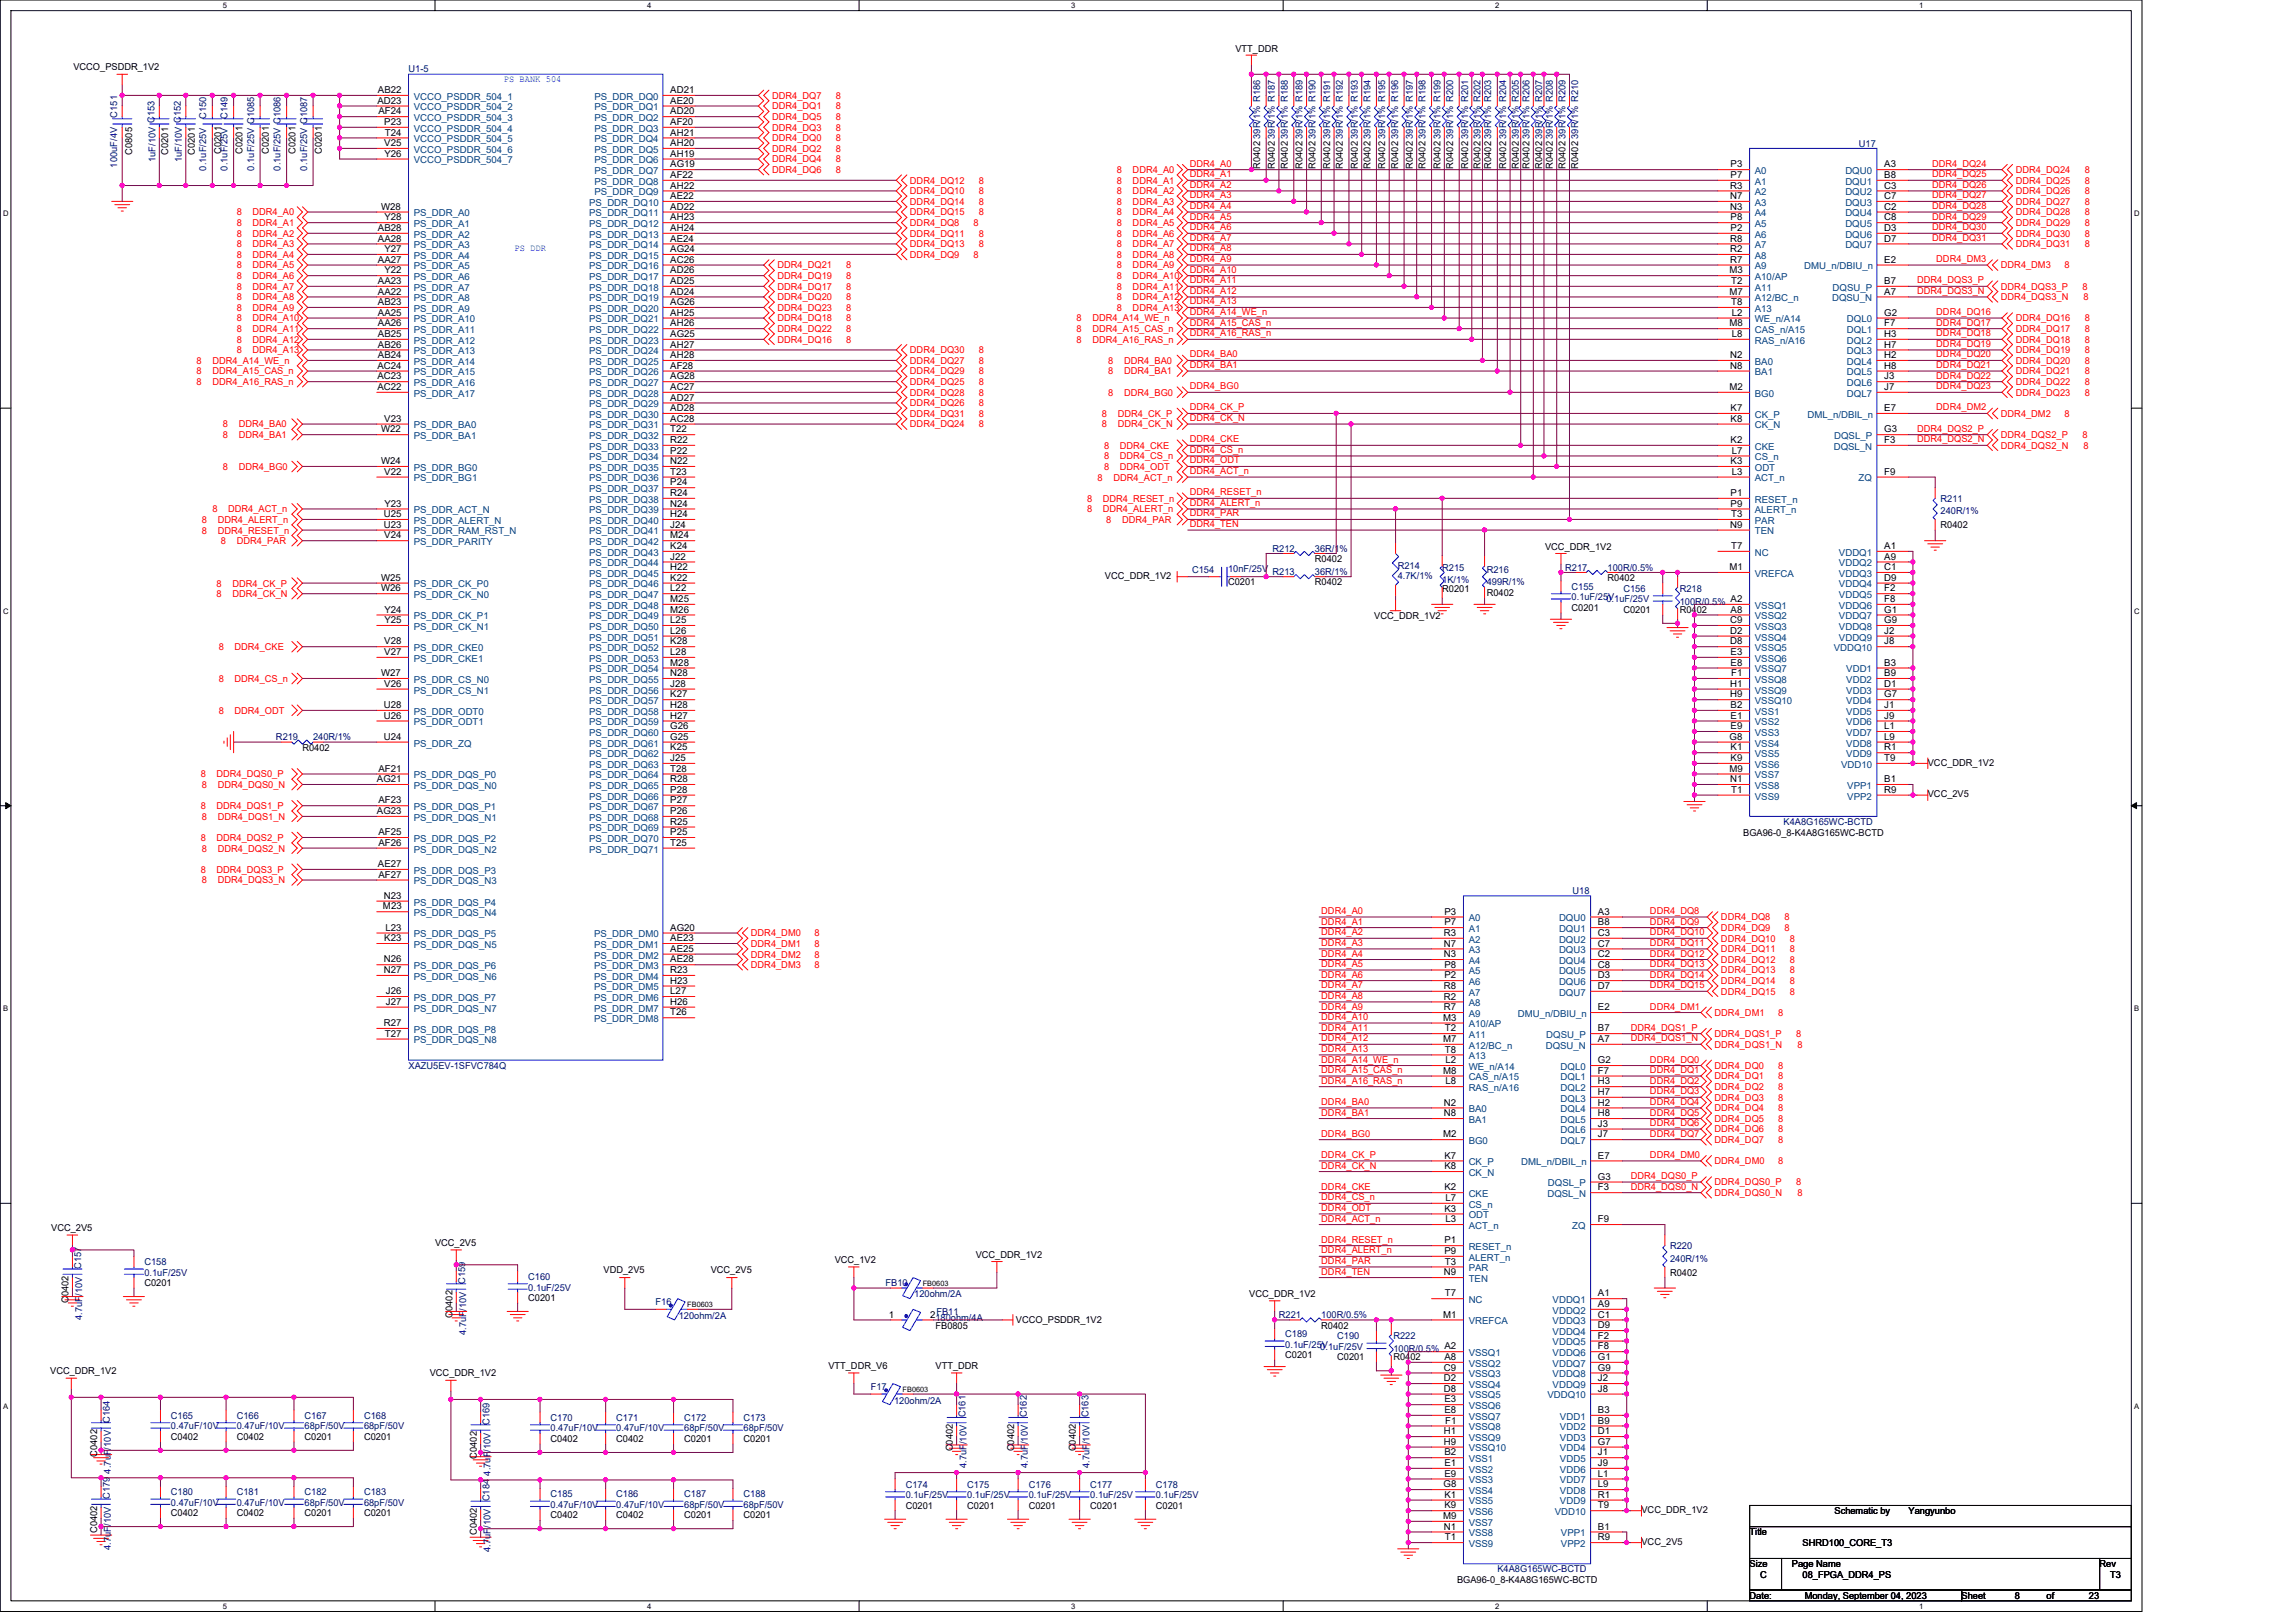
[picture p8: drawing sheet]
<svg xmlns="http://www.w3.org/2000/svg" width="297mm" height="210mm" viewBox="0 0 297 210" stroke-linecap="round" stroke-linejoin="round" font-family="sans-serif">
<defs><g id="words">
<g font-size="1.2">
<text x="9.5" y="9.1">VCCO_PSDDR_1V2</text>
<text x="159.8" y="6.8">VTT_DDR</text>
<text x="48.8" y="13.4">AD23</text>
<text x="48.9" y="12">AB22</text>
<text x="49" y="14.8">AF24</text>
<text x="49.7" y="16.2">P23</text>
<text x="49.8" y="17.5">T24</text>
<text x="86.7" y="12">AD21</text>
<text x="86.7" y="13.4">AE20</text>
<text x="86.7" y="14.8">AD20</text>
<text x="86.7" y="16.2">AF20</text>
<text x="86.7" y="17.5">AH21</text>
<text x="17.1" y="20" transform="rotate(-90 17.1 20)">C0805</text>
<text x="21.8" y="20" transform="rotate(-90 21.8 20)">C0201</text>
<text x="25.2" y="20" transform="rotate(-90 25.2 20)">C0201</text>
<text x="28.6" y="19.9" transform="rotate(-90 28.6 19.9)">C0201</text>
<text x="31.4" y="19.9" transform="rotate(-90 31.4 19.9)">C0201</text>
<text x="34.8" y="19.9" transform="rotate(-90 34.8 19.9)">C0201</text>
<text x="38.2" y="19.9" transform="rotate(-90 38.2 19.9)">C0201</text>
<text x="41.7" y="19.9" transform="rotate(-90 41.7 19.9)">C0201</text>
<text x="49.7" y="18.9">V25</text>
<text x="49.7" y="20.3">Y26</text>
<text x="86.7" y="18.9">AH20</text>
<text x="86.7" y="20.3">AH19</text>
<text x="86.7" y="21.7">AG19</text>
<text x="86.7" y="23">AF22</text>
<text x="163" y="21.8" transform="rotate(-90 163 21.8)">R0402</text>
<text x="164.9" y="21.8" transform="rotate(-90 164.9 21.8)">R0402</text>
<text x="166.6" y="21.8" transform="rotate(-90 166.6 21.8)">R0402</text>
<text x="168.5" y="21.8" transform="rotate(-90 168.5 21.8)">R0402</text>
<text x="170.2" y="21.8" transform="rotate(-90 170.2 21.8)">R0402</text>
<text x="172.1" y="21.8" transform="rotate(-90 172.1 21.8)">R0402</text>
<text x="173.7" y="21.8" transform="rotate(-90 173.7 21.8)">R0402</text>
<text x="175.7" y="21.8" transform="rotate(-90 175.7 21.8)">R0402</text>
<text x="177.3" y="21.8" transform="rotate(-90 177.3 21.8)">R0402</text>
<text x="179.2" y="21.8" transform="rotate(-90 179.2 21.8)">R0402</text>
<text x="180.9" y="21.8" transform="rotate(-90 180.9 21.8)">R0402</text>
<text x="182.8" y="21.8" transform="rotate(-90 182.8 21.8)">R0402</text>
<text x="184.4" y="21.8" transform="rotate(-90 184.4 21.8)">R0402</text>
<text x="186.3" y="21.8" transform="rotate(-90 186.3 21.8)">R0402</text>
<text x="188" y="21.8" transform="rotate(-90 188 21.8)">R0402</text>
<text x="189.9" y="21.8" transform="rotate(-90 189.9 21.8)">R0402</text>
<text x="191.6" y="21.8" transform="rotate(-90 191.6 21.8)">R0402</text>
<text x="192.9" y="21.8" transform="rotate(-90 192.9 21.8)">R0402</text>
<text x="194.9" y="21.8" transform="rotate(-90 194.9 21.8)">R0402</text>
<text x="196.5" y="21.8" transform="rotate(-90 196.5 21.8)">R0402</text>
<text x="197.9" y="21.8" transform="rotate(-90 197.9 21.8)">R0402</text>
<text x="199.5" y="21.8" transform="rotate(-90 199.5 21.8)">R0402</text>
<text x="200.9" y="21.8" transform="rotate(-90 200.9 21.8)">R0402</text>
<text x="202.5" y="21.8" transform="rotate(-90 202.5 21.8)">R0402</text>
<text x="204.2" y="21.8" transform="rotate(-90 204.2 21.8)">R0402</text>
<text x="223.9" y="21.7">P3</text>
<text x="223.9" y="23">P7</text>
<text x="243.8" y="21.7">A3</text>
<text x="243.8" y="23">B8</text>
<text x="48.9" y="29.9">AB28</text>
<text x="49.3" y="27.1">W28</text>
<text x="49.7" y="28.5">Y28</text>
<text x="86.7" y="24.4">AH22</text>
<text x="86.7" y="25.8">AE22</text>
<text x="86.7" y="27.1">AD22</text>
<text x="86.7" y="28.5">AH23</text>
<text x="86.7" y="29.9">AH24</text>
<text x="223.8" y="24.4">R3</text>
<text x="223.8" y="25.8">N7</text>
<text x="223.8" y="27.1">N3</text>
<text x="223.9" y="28.5">P8</text>
<text x="223.9" y="29.9">P2</text>
<text x="243.8" y="24.4">C3</text>
<text x="243.8" y="25.8">C7</text>
<text x="243.8" y="27.1">C2</text>
<text x="243.8" y="28.5">C8</text>
<text x="243.8" y="29.9">D3</text>
<text x="48.9" y="31.3">AA28</text>
<text x="48.9" y="34">AA27</text>
<text x="49.7" y="32.6">Y27</text>
<text x="49.7" y="35.4">Y22</text>
<text x="86.7" y="31.3">AE24</text>
<text x="86.7" y="32.6">AG24</text>
<text x="86.7" y="34">AC26</text>
<text x="86.7" y="35.4">AD26</text>
<text x="223.7" y="35.4">M3</text>
<text x="223.8" y="31.3">R8</text>
<text x="223.8" y="32.6">R2</text>
<text x="223.8" y="34">R7</text>
<text x="243.8" y="34">E2</text>
<text x="243.8" y="31.3">D7</text>
<text x="48.9" y="40.9">AA25</text>
<text x="48.9" y="36.7">AA23</text>
<text x="48.9" y="38.1">AA22</text>
<text x="48.9" y="39.5">AB23</text>
<text x="86.7" y="36.7">AD25</text>
<text x="86.7" y="38.1">AD24</text>
<text x="86.7" y="39.5">AG26</text>
<text x="86.7" y="40.9">AH25</text>
<text x="223.7" y="38.1">M7</text>
<text x="224" y="36.7">T2</text>
<text x="224" y="39.5">T8</text>
<text x="224" y="40.9">L2</text>
<text x="243.8" y="36.7">B7</text>
<text x="243.8" y="40.9">G2</text>
<text x="243.8" y="38.1">A7</text>
<text x="48.8" y="47.7">AC24</text>
<text x="48.9" y="42.2">AA26</text>
<text x="48.9" y="43.6">AB25</text>
<text x="48.9" y="45">AB26</text>
<text x="48.9" y="46.3">AB24</text>
<text x="86.7" y="42.2">AH26</text>
<text x="86.7" y="43.6">AG25</text>
<text x="86.7" y="45">AH27</text>
<text x="86.7" y="46.3">AH28</text>
<text x="86.7" y="47.7">AF28</text>
<text x="223.7" y="42.2">M8</text>
<text x="223.8" y="47.7">N8</text>
<text x="223.8" y="46.3">N2</text>
<text x="224" y="43.6">L8</text>
<text x="243.8" y="42.2">F7</text>
<text x="243.8" y="43.6">H3</text>
<text x="243.8" y="45">H7</text>
<text x="243.8" y="46.3">H2</text>
<text x="243.8" y="47.7">H8</text>
<text x="48.8" y="49.1">AC23</text>
<text x="48.8" y="50.5">AC22</text>
<text x="86.7" y="49.1">AG28</text>
<text x="86.7" y="50.5">AC27</text>
<text x="86.7" y="51.8">AD27</text>
<text x="86.7" y="53.2">AD28</text>
<text x="223.7" y="50.5">M2</text>
<text x="223.9" y="53.2">K7</text>
<text x="243.8" y="49.1">J3</text>
<text x="243.8" y="50.5">J7</text>
<text x="243.8" y="53.2">E7</text>
<text x="49.3" y="55.9">W22</text>
<text x="49.7" y="54.6">V23</text>
<text x="86.7" y="54.6">AC28</text>
<text x="86.7" y="55.9">T22</text>
<text x="86.7" y="57.3">R22</text>
<text x="86.7" y="58.7">P22</text>
<text x="223.9" y="54.6">K8</text>
<text x="223.9" y="57.3">K2</text>
<text x="224" y="58.7">L7</text>
<text x="243.8" y="57.3">F3</text>
<text x="243.8" y="55.9">G3</text>
<text x="49.3" y="60">W24</text>
<text x="49.7" y="61.4">V22</text>
<text x="49.7" y="65.6">Y23</text>
<text x="86.7" y="60">N22</text>
<text x="86.7" y="61.4">T23</text>
<text x="86.7" y="62.8">P24</text>
<text x="86.7" y="64.2">R24</text>
<text x="86.7" y="65.6">N24</text>
<text x="223.9" y="60">K3</text>
<text x="223.9" y="64.2">P1</text>
<text x="223.9" y="65.6">P9</text>
<text x="224" y="61.4">L3</text>
<text x="243.8" y="61.4">F9</text>
<text x="49.7" y="66.9">U25</text>
<text x="49.7" y="68.3">U23</text>
<text x="49.7" y="69.7">V24</text>
<text x="86.7" y="66.9">H24</text>
<text x="86.7" y="68.3">J24</text>
<text x="86.7" y="69.7">M24</text>
<text x="86.7" y="71">K24</text>
<text x="199.9" y="71.2">VCC_DDR_1V2</text>
<text x="223.8" y="68.3">N9</text>
<text x="224" y="71">T7</text>
<text x="224" y="66.9">T3</text>
<text x="243.8" y="71">A1</text>
<text x="251.1" y="68.3">R0402</text>
<text x="49.3" y="75.1">W25</text>
<text x="49.3" y="76.5">W26</text>
<text x="86.7" y="72.4">J22</text>
<text x="86.7" y="73.8">H22</text>
<text x="86.7" y="75.1">K22</text>
<text x="86.7" y="76.5">L22</text>
<text x="86.7" y="77.9">M25</text>
<text x="143" y="74.9">VCC_DDR_1V2</text>
<text x="158.9" y="75.7">C0201</text>
<text x="170.1" y="75.7">R0402</text>
<text x="170.1" y="72.7">R0402</text>
<text x="186.6" y="76.6">R0201</text>
<text x="192.3" y="77.1">R0402</text>
<text x="208" y="75.2">R0402</text>
<text x="223.7" y="73.8">M1</text>
<text x="223.9" y="77.9">A2</text>
<text x="243.8" y="72.4">A9</text>
<text x="243.8" y="73.8">C1</text>
<text x="243.8" y="75.1">D9</text>
<text x="243.8" y="76.5">F2</text>
<text x="243.8" y="77.9">F8</text>
<text x="49.7" y="83.4">V28</text>
<text x="49.7" y="79.3">Y24</text>
<text x="49.7" y="80.6">Y25</text>
<text x="86.7" y="79.3">M26</text>
<text x="86.7" y="80.6">L25</text>
<text x="86.7" y="82">L26</text>
<text x="86.7" y="83.4">K28</text>
<text x="177.8" y="80.1">VCC_DDR_1V2</text>
<text x="203.3" y="79">C0201</text>
<text x="210" y="79.3">C0201</text>
<text x="217.3" y="79.3">R0402</text>
<text x="223.8" y="80.6">C9</text>
<text x="223.8" y="82">D2</text>
<text x="223.8" y="83.4">D8</text>
<text x="223.9" y="79.3">A8</text>
<text x="243.8" y="79.3">G1</text>
<text x="243.8" y="80.6">G9</text>
<text x="243.8" y="82">J2</text>
<text x="243.8" y="83.4">J8</text>
<text x="49.3" y="87.5">W27</text>
<text x="49.7" y="84.8">V27</text>
<text x="49.7" y="88.9">V26</text>
<text x="86.7" y="84.8">L28</text>
<text x="86.7" y="86.1">M28</text>
<text x="86.7" y="87.5">N28</text>
<text x="86.7" y="88.9">J28</text>
<text x="223.8" y="88.9">H1</text>
<text x="223.9" y="84.8">E3</text>
<text x="223.9" y="86.1">E8</text>
<text x="224" y="87.5">F1</text>
<text x="243.8" y="86.1">B3</text>
<text x="243.8" y="87.5">B9</text>
<text x="243.8" y="88.9">D1</text>
<text x="49.7" y="91.6">U28</text>
<text x="49.7" y="93">U26</text>
<text x="49.7" y="95.7">U24</text>
<text x="86.7" y="90.2">K27</text>
<text x="86.7" y="91.6">H28</text>
<text x="86.7" y="93">H27</text>
<text x="86.7" y="94.3">G26</text>
<text x="86.7" y="95.7">G25</text>
<text x="223.8" y="95.7">G8</text>
<text x="223.8" y="90.2">H9</text>
<text x="223.9" y="91.6">B2</text>
<text x="223.9" y="93">E1</text>
<text x="223.9" y="94.3">E9</text>
<text x="243.8" y="90.2">G7</text>
<text x="243.8" y="91.6">J1</text>
<text x="243.8" y="93">J9</text>
<text x="243.8" y="94.3">L1</text>
<text x="243.8" y="95.7">L9</text>
<text x="39.1" y="97.1">R0402</text>
<text x="48.8" y="101.2">AG21</text>
<text x="49" y="99.8">AF21</text>
<text x="86.7" y="97.1">K25</text>
<text x="86.7" y="98.5">J25</text>
<text x="86.7" y="99.8">T28</text>
<text x="86.7" y="101.2">R28</text>
<text x="223.7" y="99.8">M9</text>
<text x="223.8" y="101.2">N1</text>
<text x="223.9" y="97.1">K1</text>
<text x="223.9" y="98.5">K9</text>
<text x="243.8" y="97.1">R1</text>
<text x="243.8" y="98.5">T9</text>
<text x="243.8" y="101.2">B1</text>
<text x="249.4" y="99.1">VCC_DDR_1V2</text>
<text x="48.8" y="105.3">AG23</text>
<text x="49" y="103.9">AF23</text>
<text x="86.7" y="102.6">P28</text>
<text x="86.7" y="103.9">P27</text>
<text x="86.7" y="105.3">P26</text>
<text x="86.7" y="106.7">R25</text>
<text x="224" y="102.6">T1</text>
<text x="243.8" y="102.6">R9</text>
<text x="249.4" y="103.2">VCC_2V5</text>
<text x="48.9" y="112.2">AE27</text>
<text x="49" y="109.4">AF26</text>
<text x="49" y="113.6">AF27</text>
<text x="49" y="108.1">AF25</text>
<text x="86.7" y="108.1">P25</text>
<text x="86.7" y="109.4">T25</text>
<text x="225.5" y="108.1">BGA96-0_8-K4A8G165WC-BCTD</text>
<text x="49.5" y="117.7">M23</text>
<text x="49.7" y="116.3">N23</text>
<text x="186.9" y="118.3">P3</text>
<text x="186.9" y="119.7">P7</text>
<text x="206.7" y="118.3">A3</text>
<text x="206.7" y="119.7">B8</text>
<text x="49.7" y="125.9">N27</text>
<text x="49.7" y="124.5">N26</text>
<text x="49.7" y="121.8">K23</text>
<text x="49.9" y="120.4">L23</text>
<text x="86.7" y="120.4">AG20</text>
<text x="86.7" y="121.8">AE23</text>
<text x="86.7" y="123.1">AE25</text>
<text x="86.7" y="124.5">AE28</text>
<text x="86.7" y="125.9">R23</text>
<text x="186.8" y="121.1">R3</text>
<text x="186.8" y="122.5">N7</text>
<text x="186.8" y="123.8">N3</text>
<text x="186.9" y="125.2">P8</text>
<text x="206.7" y="121.1">C3</text>
<text x="206.7" y="122.5">C7</text>
<text x="206.7" y="123.8">C2</text>
<text x="206.7" y="125.2">C8</text>
<text x="49.9" y="130">J27</text>
<text x="49.9" y="128.6">J26</text>
<text x="86.7" y="127.3">H23</text>
<text x="86.7" y="128.6">L27</text>
<text x="86.7" y="130">H26</text>
<text x="86.7" y="131.4">T26</text>
<text x="186.8" y="128">R8</text>
<text x="186.8" y="129.3">R2</text>
<text x="186.8" y="130.7">R7</text>
<text x="186.9" y="126.6">P2</text>
<text x="206.7" y="130.7">E2</text>
<text x="206.7" y="126.6">D3</text>
<text x="206.7" y="128">D7</text>
<text x="49.7" y="132.8">R27</text>
<text x="49.8" y="134.1">T27</text>
<text x="186.7" y="132.1">M3</text>
<text x="186.7" y="134.8">M7</text>
<text x="186.9" y="133.4">T2</text>
<text x="186.9" y="136.2">T8</text>
<text x="187" y="137.6">L2</text>
<text x="206.7" y="133.4">B7</text>
<text x="206.7" y="137.6">G2</text>
<text x="206.7" y="134.8">A7</text>
<text x="186.7" y="138.9">M8</text>
<text x="186.8" y="143">N2</text>
<text x="187" y="140.3">L8</text>
<text x="206.7" y="138.9">F7</text>
<text x="206.7" y="140.3">H3</text>
<text x="206.7" y="141.7">H7</text>
<text x="206.7" y="143">H2</text>
<text x="186.7" y="147.2">M2</text>
<text x="186.8" y="144.4">N8</text>
<text x="186.9" y="149.9">K7</text>
<text x="206.7" y="144.4">H8</text>
<text x="206.7" y="145.8">J3</text>
<text x="206.7" y="147.2">J7</text>
<text x="206.7" y="149.9">E7</text>
<text x="186.9" y="151.3">K8</text>
<text x="186.9" y="154">K2</text>
<text x="187" y="155.4">L7</text>
<text x="206.7" y="154">F3</text>
<text x="206.7" y="152.6">G3</text>
<text x="6.6" y="159.3">VCC_2V5</text>
<text x="56.3" y="161.2">VCC_2V5</text>
<text x="186.9" y="156.8">K3</text>
<text x="186.9" y="160.9">P1</text>
<text x="187" y="158.1">L3</text>
<text x="206.7" y="158.1">F9</text>
<text x="18.7" y="166.4">C0201</text>
<text x="78.1" y="164.8">VDD_2V5</text>
<text x="91.9" y="164.8">VCC_2V5</text>
<text x="108" y="163.4">VCC_1V2</text>
<text x="126.2" y="162.7">VCC_DDR_1V2</text>
<text x="161.6" y="167.8">VCC_DDR_1V2</text>
<text x="186.8" y="165">N9</text>
<text x="186.9" y="162.2">P9</text>
<text x="186.9" y="167.7">T7</text>
<text x="186.9" y="163.6">T3</text>
<text x="206.7" y="167.7">A1</text>
<text x="216.1" y="165">R0402</text>
<text x="8.9" y="168.6" transform="rotate(-90 8.9 168.6)">C0402</text>
<text x="58.5" y="170.5" transform="rotate(-90 58.5 170.5)">C0402</text>
<text x="68.3" y="168.3">C0201</text>
<text x="115" y="170.5">1</text>
<text x="120.3" y="170.5">2</text>
<text x="121" y="171.9">FB0805</text>
<text x="131.4" y="171.2">VCCO_PSDDR_1V2</text>
<text x="170.9" y="171.9">R0402</text>
<text x="186.7" y="170.5">M1</text>
<text x="206.7" y="169.1">A9</text>
<text x="206.7" y="170.5">C1</text>
<text x="206.7" y="171.9">D9</text>
<text x="206.7" y="173.2">F2</text>
<text x="6.5" y="177.8">VCC_DDR_1V2</text>
<text x="55.6" y="178.1">VCC_DDR_1V2</text>
<text x="107.2" y="177.1">VTT_DDR_V6</text>
<text x="121" y="177.1">VTT_DDR</text>
<text x="166.3" y="175.7">C0201</text>
<text x="173" y="176">C0201</text>
<text x="180.3" y="176">R0402</text>
<text x="186.8" y="177.3">C9</text>
<text x="186.8" y="178.7">D2</text>
<text x="186.9" y="174.6">A2</text>
<text x="186.9" y="176">A8</text>
<text x="206.7" y="174.6">F8</text>
<text x="206.7" y="176">G1</text>
<text x="206.7" y="177.3">G9</text>
<text x="206.7" y="178.7">J2</text>
<text x="186.8" y="180.1">D8</text>
<text x="186.8" y="185.6">H1</text>
<text x="186.9" y="181.4">E3</text>
<text x="186.9" y="182.8">E8</text>
<text x="187" y="184.2">F1</text>
<text x="206.7" y="180.1">J8</text>
<text x="206.7" y="182.8">B3</text>
<text x="206.7" y="184.2">B9</text>
<text x="206.7" y="185.6">D1</text>
<text x="12.6" y="188.5" transform="rotate(-90 12.6 188.5)">C0402</text>
<text x="22.1" y="186.3">C0402</text>
<text x="30.6" y="186.3">C0402</text>
<text x="39.4" y="186.3">C0201</text>
<text x="47.1" y="186.3">C0201</text>
<text x="61.7" y="188.7" transform="rotate(-90 61.7 188.7)">C0402</text>
<text x="71.2" y="186.6">C0402</text>
<text x="79.7" y="186.6">C0402</text>
<text x="88.5" y="186.6">C0201</text>
<text x="96.2" y="186.6">C0201</text>
<text x="123.3" y="187.8" transform="rotate(-90 123.3 187.8)">C0402</text>
<text x="131.2" y="187.8" transform="rotate(-90 131.2 187.8)">C0402</text>
<text x="139.2" y="187.8" transform="rotate(-90 139.2 187.8)">C0402</text>
<text x="186.8" y="186.9">H9</text>
<text x="186.9" y="188.3">B2</text>
<text x="186.9" y="189.7">E1</text>
<text x="186.9" y="191.1">E9</text>
<text x="206.7" y="186.9">G7</text>
<text x="206.7" y="188.3">J1</text>
<text x="206.7" y="189.7">J9</text>
<text x="206.7" y="191.1">L1</text>
<text x="22.1" y="196.2">C0402</text>
<text x="30.6" y="196.2">C0402</text>
<text x="39.4" y="196.2">C0201</text>
<text x="47.1" y="196.2">C0201</text>
<text x="71.2" y="196.4">C0402</text>
<text x="79.7" y="196.4">C0402</text>
<text x="88.5" y="196.4">C0201</text>
<text x="96.2" y="196.4">C0201</text>
<text x="117.2" y="195.2">C0201</text>
<text x="125.1" y="195.2">C0201</text>
<text x="133.1" y="195.2">C0201</text>
<text x="141.1" y="195.2">C0201</text>
<text x="149.5" y="195.2">C0201</text>
<text x="186.7" y="196.5">M9</text>
<text x="186.8" y="192.4">G8</text>
<text x="186.8" y="197.9">N1</text>
<text x="186.9" y="193.8">K1</text>
<text x="186.9" y="195.2">K9</text>
<text x="206.7" y="195.2">T9</text>
<text x="206.7" y="197.9">B1</text>
<text x="206.7" y="192.4">L9</text>
<text x="206.7" y="193.8">R1</text>
<text x="212.4" y="195.7">VCC_DDR_1V2</text>
<text x="237.3" y="195.9">Schematic by</text>
<text x="246.9" y="195.9">Yangyunbo</text>
<text x="12.6" y="198.3" transform="rotate(-90 12.6 198.3)">C0402</text>
<text x="61.7" y="198.6" transform="rotate(-90 61.7 198.6)">C0402</text>
<text x="186.9" y="199.3">T1</text>
<text x="206.7" y="199.3">R9</text>
<text x="212.4" y="199.9">VCC_2V5</text>
<text x="226.4" y="198.6">Title</text>
<text x="226.4" y="202.8">Size</text>
<text x="231.8" y="202.8">Page Name</text>
<text x="233.2" y="200">SHRD100_CORE_T3</text>
<text x="271.6" y="202.8">Rev</text>
<text x="188.5" y="204.8">BGA96-0_8-K4A8G165WC-BCTD</text>
<text x="226.4" y="206.9">Date:</text>
<text x="227.7" y="204.1">C</text>
<text x="233.2" y="204.1">08_FPGA_DDR4_PS</text>
<text x="233.5" y="206.9">Monday, September 04, 2023</text>
<text x="253.8" y="206.9">Sheet</text>
<text x="260.6" y="206.9">8</text>
<text x="264.8" y="206.9">of</text>
<text x="270.3" y="206.9">23</text>
<text x="273" y="204.1">T3</text>
</g>
<g font-size="1.2" fill="#000080">
<text x="52.8" y="9.4">U1-5</text>
<text x="15.2" y="15.2" transform="rotate(-90 15.2 15.2)">C151</text>
<text x="20" y="15.9" transform="rotate(-90 20 15.9)">C153</text>
<text x="23.4" y="15.9" transform="rotate(-90 23.4 15.9)">C152</text>
<text x="26.7" y="15.4" transform="rotate(-90 26.7 15.4)">C150</text>
<text x="29.4" y="15.4" transform="rotate(-90 29.4 15.4)">C149</text>
<text x="32.9" y="16" transform="rotate(-90 32.9 16)">C1085</text>
<text x="36.3" y="16" transform="rotate(-90 36.3 16)">C1086</text>
<text x="39.7" y="16" transform="rotate(-90 39.7 16)">C1087</text>
<text x="163" y="18" transform="rotate(-90 163 18)">39R/1% R186</text>
<text x="164.9" y="18" transform="rotate(-90 164.9 18)">39R/1% R187</text>
<text x="166.6" y="18" transform="rotate(-90 166.6 18)">39R/1% R188</text>
<text x="168.5" y="18" transform="rotate(-90 168.5 18)">39R/1% R189</text>
<text x="170.2" y="18" transform="rotate(-90 170.2 18)">39R/1% R190</text>
<text x="172.1" y="18" transform="rotate(-90 172.1 18)">39R/1% R191</text>
<text x="173.7" y="18" transform="rotate(-90 173.7 18)">39R/1% R192</text>
<text x="175.7" y="18" transform="rotate(-90 175.7 18)">39R/1% R193</text>
<text x="177.3" y="18" transform="rotate(-90 177.3 18)">39R/1% R194</text>
<text x="179.2" y="18" transform="rotate(-90 179.2 18)">39R/1% R195</text>
<text x="180.9" y="18" transform="rotate(-90 180.9 18)">39R/1% R196</text>
<text x="182.8" y="18" transform="rotate(-90 182.8 18)">39R/1% R197</text>
<text x="184.4" y="18" transform="rotate(-90 184.4 18)">39R/1% R198</text>
<text x="186.3" y="18" transform="rotate(-90 186.3 18)">39R/1% R199</text>
<text x="188" y="18" transform="rotate(-90 188 18)">39R/1% R200</text>
<text x="189.9" y="18" transform="rotate(-90 189.9 18)">39R/1% R201</text>
<text x="191.6" y="18" transform="rotate(-90 191.6 18)">39R/1% R202</text>
<text x="192.9" y="18" transform="rotate(-90 192.9 18)">39R/1% R203</text>
<text x="194.9" y="18" transform="rotate(-90 194.9 18)">39R/1% R204</text>
<text x="196.5" y="18" transform="rotate(-90 196.5 18)">39R/1% R205</text>
<text x="197.9" y="18" transform="rotate(-90 197.9 18)">39R/1% R206</text>
<text x="199.5" y="18" transform="rotate(-90 199.5 18)">39R/1% R207</text>
<text x="200.9" y="18" transform="rotate(-90 200.9 18)">39R/1% R208</text>
<text x="202.5" y="18" transform="rotate(-90 202.5 18)">39R/1% R209</text>
<text x="204.2" y="18" transform="rotate(-90 204.2 18)">39R/1% R210</text>
<text x="15.2" y="21.7" transform="rotate(-90 15.2 21.7)">100uF/4V</text>
<text x="20.1" y="21" transform="rotate(-90 20.1 21)">1uF/10V</text>
<text x="23.5" y="21" transform="rotate(-90 23.5 21)">1uF/10V</text>
<text x="26.7" y="22.1" transform="rotate(-90 26.7 22.1)">0.1uF/25V</text>
<text x="29.4" y="22.1" transform="rotate(-90 29.4 22.1)">0.1uF/25V</text>
<text x="32.9" y="22.1" transform="rotate(-90 32.9 22.1)">0.1uF/25V</text>
<text x="36.3" y="22.1" transform="rotate(-90 36.3 22.1)">0.1uF/25V</text>
<text x="39.7" y="22.1" transform="rotate(-90 39.7 22.1)">0.1uF/25V</text>
<text x="240.5" y="19">U17</text>
<text x="251.1" y="64.9">R211</text>
<text x="164.6" y="71.4">R212</text>
<text x="170.1" y="71.4">36R/1%</text>
<text x="251.1" y="66.5">240R/1%</text>
<text x="154.2" y="74.1">C154</text>
<text x="158.9" y="74">10nF/25V</text>
<text x="164.6" y="74.4">R213</text>
<text x="170.1" y="74.4">36R/1%</text>
<text x="180.8" y="73.6">R214</text>
<text x="180.8" y="74.9">4.7K/1%</text>
<text x="186.6" y="73.8">R215</text>
<text x="186.6" y="75.5">1K/1%</text>
<text x="192.3" y="74.1">R216</text>
<text x="192.3" y="75.7">499R/1%</text>
<text x="202.5" y="73.8">R217</text>
<text x="203.3" y="76.3">C155</text>
<text x="203.3" y="77.7">0.1uF/25V</text>
<text x="207.8" y="77.9">0.1uF/25V</text>
<text x="208" y="73.8">100R/0.5%</text>
<text x="210" y="76.6">C156</text>
<text x="217.3" y="76.6">R218</text>
<text x="217.3" y="78.2">100R/0.5%</text>
<text x="35.7" y="95.8">R219</text>
<text x="40.5" y="95.8">240R/1%</text>
<text x="230.8" y="106.7">K4A8G165WC-BCTD</text>
<text x="203.5" y="115.7">U18</text>
<text x="52.8" y="138.3">XAZU5EV-1SFVC784Q</text>
<text x="216.1" y="161.6">R220</text>
<text x="10.5" y="164.2" transform="rotate(-90 10.5 164.2)">C157</text>
<text x="18.7" y="163.7">C158</text>
<text x="18.7" y="165">0.1uF/25V</text>
<text x="60.2" y="166.1" transform="rotate(-90 60.2 166.1)">C159</text>
<text x="68.3" y="165.6">C160</text>
<text x="68.3" y="167">0.1uF/25V</text>
<text x="114.6" y="166.4">FB10</text>
<text x="118.3" y="167.8">120ohm/2A</text>
<text x="216.1" y="163.3">240R/1%</text>
<text x="10.6" y="170.8" transform="rotate(-90 10.6 170.8)">4.7uF/10V</text>
<text x="60.3" y="172.7" transform="rotate(-90 60.3 172.7)">4.7uF/10V</text>
<text x="84.8" y="168.9">F16</text>
<text x="87.8" y="170.6">120ohm/2A</text>
<text x="121" y="170.9">180ohm/4A</text>
<text x="121.2" y="170.1">FB11</text>
<text x="165.5" y="170.5">R221</text>
<text x="166.3" y="173">C189</text>
<text x="170.9" y="170.5">100R/0.5%</text>
<text x="173" y="173.3">C190</text>
<text x="180.3" y="173.3">R222</text>
<text x="112.6" y="179.9">F17</text>
<text x="166.3" y="174.3">0.1uF/25V</text>
<text x="170.8" y="174.6">0.1uF/25V</text>
<text x="180.3" y="174.9">100R/0.5%</text>
<text x="14.2" y="184.1" transform="rotate(-90 14.2 184.1)">C164</text>
<text x="22.1" y="183.6">C165</text>
<text x="22.1" y="184.9">0.47uF/10V</text>
<text x="30.6" y="183.6">C166</text>
<text x="30.6" y="184.9">0.47uF/10V</text>
<text x="39.4" y="183.6">C167</text>
<text x="39.4" y="184.9">68pF/50V</text>
<text x="47.1" y="183.6">C168</text>
<text x="47.1" y="184.9">68pF/50V</text>
<text x="63.3" y="184.3" transform="rotate(-90 63.3 184.3)">C169</text>
<text x="71.2" y="183.8">C170</text>
<text x="71.2" y="185.2">0.47uF/10V</text>
<text x="79.7" y="183.8">C171</text>
<text x="79.7" y="185.2">0.47uF/10V</text>
<text x="88.5" y="183.8">C172</text>
<text x="88.5" y="185.2">68pF/50V</text>
<text x="96.2" y="183.8">C173</text>
<text x="96.2" y="185.2">68pF/50V</text>
<text x="115.7" y="181.6">120ohm/2A</text>
<text x="124.9" y="183.4" transform="rotate(-90 124.9 183.4)">C161</text>
<text x="132.9" y="183.4" transform="rotate(-90 132.9 183.4)">C162</text>
<text x="140.8" y="183.4" transform="rotate(-90 140.8 183.4)">C163</text>
<text x="14.3" y="190.6" transform="rotate(-90 14.3 190.6)">4.7uF/10V</text>
<text x="63.5" y="190.9" transform="rotate(-90 63.5 190.9)">4.7uF/10V</text>
<text x="125" y="190" transform="rotate(-90 125 190)">4.7uF/10V</text>
<text x="133" y="190" transform="rotate(-90 133 190)">4.7uF/10V</text>
<text x="140.9" y="190" transform="rotate(-90 140.9 190)">4.7uF/10V</text>
<text x="14.2" y="194" transform="rotate(-90 14.2 194)">C179</text>
<text x="22.1" y="193.4">C180</text>
<text x="22.1" y="194.8">0.47uF/10V</text>
<text x="30.6" y="193.4">C181</text>
<text x="30.6" y="194.8">0.47uF/10V</text>
<text x="39.4" y="193.4">C182</text>
<text x="39.4" y="194.8">68pF/50V</text>
<text x="47.1" y="193.4">C183</text>
<text x="47.1" y="194.8">68pF/50V</text>
<text x="63.3" y="194.2" transform="rotate(-90 63.3 194.2)">C184</text>
<text x="71.2" y="193.7">C185</text>
<text x="71.2" y="195.1">0.47uF/10V</text>
<text x="79.7" y="193.7">C186</text>
<text x="79.7" y="195.1">0.47uF/10V</text>
<text x="88.5" y="193.7">C187</text>
<text x="88.5" y="195.1">68pF/50V</text>
<text x="96.2" y="193.7">C188</text>
<text x="96.2" y="195.1">68pF/50V</text>
<text x="117.2" y="192.5">C174</text>
<text x="117.2" y="193.8">0.1uF/25V</text>
<text x="125.1" y="192.5">C175</text>
<text x="125.1" y="193.8">0.1uF/25V</text>
<text x="133.1" y="192.5">C176</text>
<text x="133.1" y="193.8">0.1uF/25V</text>
<text x="141.1" y="192.5">C177</text>
<text x="141.1" y="193.8">0.1uF/25V</text>
<text x="149.5" y="192.5">C178</text>
<text x="149.5" y="193.8">0.1uF/25V</text>
<text x="14.3" y="200.5" transform="rotate(-90 14.3 200.5)">4.7uF/10V</text>
<text x="63.5" y="200.8" transform="rotate(-90 63.5 200.8)">4.7uF/10V</text>
<text x="193.7" y="203.4">K4A8G165WC-BCTD</text>
</g>
<g font-size="1.2" fill="#00f">
<text x="65.2" y="10.6">PS BANK 504</text>
<text x="66.6" y="32.5">PS DDR</text>
</g>
<g font-size="1.2" fill="#004080">
<text x="53.5" y="12.9">VCCO_PSDDR_504_1</text>
<text x="53.5" y="14.3">VCCO_PSDDR_504_2</text>
<text x="53.5" y="15.7">VCCO_PSDDR_504_3</text>
<text x="53.5" y="17">VCCO_PSDDR_504_4</text>
<text x="76.9" y="12.9">PS_DDR_DQ0</text>
<text x="76.9" y="14.3">PS_DDR_DQ1</text>
<text x="76.9" y="15.7">PS_DDR_DQ2</text>
<text x="76.9" y="17">PS_DDR_DQ3</text>
<text x="53.5" y="18.4">VCCO_PSDDR_504_5</text>
<text x="53.5" y="19.8">VCCO_PSDDR_504_6</text>
<text x="53.5" y="21.1">VCCO_PSDDR_504_7</text>
<text x="76.9" y="18.4">PS_DDR_DQ4</text>
<text x="76.9" y="19.8">PS_DDR_DQ5</text>
<text x="76.9" y="21.1">PS_DDR_DQ6</text>
<text x="76.9" y="22.5">PS_DDR_DQ7</text>
<text x="76.9" y="23.9">PS_DDR_DQ8</text>
<text x="227" y="22.5">A0</text>
<text x="227" y="23.9">A1</text>
<text x="238.7" y="22.5">DQU0</text>
<text x="238.7" y="23.9">DQU1</text>
<text x="53.5" y="28">PS_DDR_A0</text>
<text x="53.5" y="29.4">PS_DDR_A1</text>
<text x="76.2" y="26.6">PS_DDR_DQ10</text>
<text x="76.2" y="28">PS_DDR_DQ11</text>
<text x="76.2" y="29.4">PS_DDR_DQ12</text>
<text x="76.9" y="25.3">PS_DDR_DQ9</text>
<text x="227" y="25.3">A2</text>
<text x="227" y="26.6">A3</text>
<text x="227" y="28">A4</text>
<text x="227" y="29.4">A5</text>
<text x="238.7" y="25.3">DQU2</text>
<text x="238.7" y="26.6">DQU3</text>
<text x="238.7" y="28">DQU4</text>
<text x="238.7" y="29.4">DQU5</text>
<text x="53.5" y="30.8">PS_DDR_A2</text>
<text x="53.5" y="32.1">PS_DDR_A3</text>
<text x="53.5" y="33.5">PS_DDR_A4</text>
<text x="53.5" y="34.9">PS_DDR_A5</text>
<text x="76.2" y="30.8">PS_DDR_DQ13</text>
<text x="76.2" y="32.1">PS_DDR_DQ14</text>
<text x="76.2" y="33.5">PS_DDR_DQ15</text>
<text x="76.2" y="34.9">PS_DDR_DQ16</text>
<text x="227" y="30.8">A6</text>
<text x="227" y="32.1">A7</text>
<text x="227" y="33.5">A8</text>
<text x="227" y="34.9">A9</text>
<text x="233.4" y="34.9">DMU_n/DBIU_n</text>
<text x="238.7" y="30.8">DQU6</text>
<text x="238.7" y="32.1">DQU7</text>
<text x="53.5" y="41.7">PS_DDR_A10</text>
<text x="53.5" y="36.2">PS_DDR_A6</text>
<text x="53.5" y="37.6">PS_DDR_A7</text>
<text x="53.5" y="39">PS_DDR_A8</text>
<text x="53.5" y="40.3">PS_DDR_A9</text>
<text x="76.2" y="36.2">PS_DDR_DQ17</text>
<text x="76.2" y="37.6">PS_DDR_DQ18</text>
<text x="76.2" y="39">PS_DDR_DQ19</text>
<text x="76.2" y="40.3">PS_DDR_DQ20</text>
<text x="76.2" y="41.7">PS_DDR_DQ21</text>
<text x="227" y="36.2">A10/AP</text>
<text x="227" y="37.6">A11</text>
<text x="227" y="39">A12/BC_n</text>
<text x="227" y="40.3">A13</text>
<text x="227" y="41.7">WE_n/A14</text>
<text x="237" y="39">DQSU_N</text>
<text x="237.1" y="37.6">DQSU_P</text>
<text x="238.9" y="41.7">DQL0</text>
<text x="53.5" y="43.1">PS_DDR_A11</text>
<text x="53.5" y="44.5">PS_DDR_A12</text>
<text x="53.5" y="45.8">PS_DDR_A13</text>
<text x="53.5" y="47.2">PS_DDR_A14</text>
<text x="76.2" y="43.1">PS_DDR_DQ22</text>
<text x="76.2" y="44.5">PS_DDR_DQ23</text>
<text x="76.2" y="45.8">PS_DDR_DQ24</text>
<text x="76.2" y="47.2">PS_DDR_DQ25</text>
<text x="227" y="47.2">BA0</text>
<text x="227" y="43.1">CAS_n/A15</text>
<text x="227" y="44.5">RAS_n/A16</text>
<text x="238.9" y="43.1">DQL1</text>
<text x="238.9" y="44.5">DQL2</text>
<text x="238.9" y="45.8">DQL3</text>
<text x="238.9" y="47.2">DQL4</text>
<text x="53.5" y="48.6">PS_DDR_A15</text>
<text x="53.5" y="50">PS_DDR_A16</text>
<text x="53.5" y="51.3">PS_DDR_A17</text>
<text x="76.2" y="48.6">PS_DDR_DQ26</text>
<text x="76.2" y="50">PS_DDR_DQ27</text>
<text x="76.2" y="51.3">PS_DDR_DQ28</text>
<text x="76.2" y="52.7">PS_DDR_DQ29</text>
<text x="227" y="51.3">BG0</text>
<text x="227" y="48.6">BA1</text>
<text x="238.9" y="48.6">DQL5</text>
<text x="238.9" y="50">DQL6</text>
<text x="238.9" y="51.3">DQL7</text>
<text x="53.5" y="55.4">PS_DDR_BA0</text>
<text x="53.5" y="56.8">PS_DDR_BA1</text>
<text x="76.2" y="54.1">PS_DDR_DQ30</text>
<text x="76.2" y="55.4">PS_DDR_DQ31</text>
<text x="76.2" y="56.8">PS_DDR_DQ32</text>
<text x="76.2" y="58.2">PS_DDR_DQ33</text>
<text x="76.2" y="59.6">PS_DDR_DQ34</text>
<text x="227" y="55.4">CK_N</text>
<text x="227" y="54.1">CK_P</text>
<text x="227" y="59.6">CS_n</text>
<text x="227" y="58.2">CKE</text>
<text x="233.8" y="54.1">DML_n/DBIL_n</text>
<text x="237.2" y="58.2">DQSL_N</text>
<text x="237.3" y="56.8">DQSL_P</text>
<text x="53.5" y="60.9">PS_DDR_BG0</text>
<text x="53.5" y="62.3">PS_DDR_BG1</text>
<text x="76.2" y="60.9">PS_DDR_DQ35</text>
<text x="76.2" y="62.3">PS_DDR_DQ36</text>
<text x="76.2" y="63.7">PS_DDR_DQ37</text>
<text x="76.2" y="65">PS_DDR_DQ38</text>
<text x="227" y="60.9">ODT</text>
<text x="227" y="65">RESET_n</text>
<text x="227" y="62.3">ACT_n</text>
<text x="240.4" y="62.3">ZQ</text>
<text x="53.5" y="66.4">PS_DDR_ACT_N</text>
<text x="53.5" y="67.8">PS_DDR_ALERT_N</text>
<text x="53.5" y="70.5">PS_DDR_PARITY</text>
<text x="53.5" y="69.2">PS_DDR_RAM_RST_N</text>
<text x="76.2" y="66.4">PS_DDR_DQ39</text>
<text x="76.2" y="67.8">PS_DDR_DQ40</text>
<text x="76.2" y="69.2">PS_DDR_DQ41</text>
<text x="76.2" y="70.5">PS_DDR_DQ42</text>
<text x="76.2" y="71.9">PS_DDR_DQ43</text>
<text x="227" y="71.9">NC</text>
<text x="227" y="69.2">TEN</text>
<text x="227" y="66.4">ALERT_n</text>
<text x="227" y="67.8">PAR</text>
<text x="237.9" y="71.9">VDDQ1</text>
<text x="53.5" y="76">PS_DDR_CK_P0</text>
<text x="53.5" y="77.4">PS_DDR_CK_N0</text>
<text x="76.2" y="73.3">PS_DDR_DQ44</text>
<text x="76.2" y="74.6">PS_DDR_DQ45</text>
<text x="76.2" y="76">PS_DDR_DQ46</text>
<text x="76.2" y="77.4">PS_DDR_DQ47</text>
<text x="227" y="74.6">VREFCA</text>
<text x="237.9" y="73.3">VDDQ2</text>
<text x="237.9" y="74.6">VDDQ3</text>
<text x="237.9" y="76">VDDQ4</text>
<text x="237.9" y="77.4">VDDQ5</text>
<text x="53.5" y="80.1">PS_DDR_CK_P1</text>
<text x="53.5" y="81.5">PS_DDR_CK_N1</text>
<text x="76.2" y="78.8">PS_DDR_DQ48</text>
<text x="76.2" y="80.1">PS_DDR_DQ49</text>
<text x="76.2" y="81.5">PS_DDR_DQ50</text>
<text x="76.2" y="82.9">PS_DDR_DQ51</text>
<text x="227" y="78.8">VSSQ1</text>
<text x="227" y="80.1">VSSQ2</text>
<text x="227" y="81.5">VSSQ3</text>
<text x="227" y="82.9">VSSQ4</text>
<text x="237.9" y="78.8">VDDQ6</text>
<text x="237.9" y="80.1">VDDQ7</text>
<text x="237.9" y="81.5">VDDQ8</text>
<text x="237.9" y="82.9">VDDQ9</text>
<text x="53.5" y="84.2">PS_DDR_CKE0</text>
<text x="53.5" y="85.6">PS_DDR_CKE1</text>
<text x="53.5" y="88.3">PS_DDR_CS_N0</text>
<text x="53.5" y="89.7">PS_DDR_CS_N1</text>
<text x="76.2" y="84.2">PS_DDR_DQ52</text>
<text x="76.2" y="85.6">PS_DDR_DQ53</text>
<text x="76.2" y="87">PS_DDR_DQ54</text>
<text x="76.2" y="88.3">PS_DDR_DQ55</text>
<text x="76.2" y="89.7">PS_DDR_DQ56</text>
<text x="227" y="84.2">VSSQ5</text>
<text x="227" y="85.6">VSSQ6</text>
<text x="227" y="87">VSSQ7</text>
<text x="227" y="88.3">VSSQ8</text>
<text x="227" y="89.7">VSSQ9</text>
<text x="237.2" y="84.2">VDDQ10</text>
<text x="238.9" y="87">VDD1</text>
<text x="238.9" y="88.3">VDD2</text>
<text x="238.9" y="89.7">VDD3</text>
<text x="53.5" y="92.5">PS_DDR_ODT0</text>
<text x="53.5" y="93.9">PS_DDR_ODT1</text>
<text x="76.2" y="91.1">PS_DDR_DQ57</text>
<text x="76.2" y="92.5">PS_DDR_DQ58</text>
<text x="76.2" y="93.9">PS_DDR_DQ59</text>
<text x="76.2" y="95.2">PS_DDR_DQ60</text>
<text x="227" y="91.1">VSSQ10</text>
<text x="227" y="92.5">VSS1</text>
<text x="227" y="93.9">VSS2</text>
<text x="227" y="95.2">VSS3</text>
<text x="238.9" y="91.1">VDD4</text>
<text x="238.9" y="92.5">VDD5</text>
<text x="238.9" y="93.9">VDD6</text>
<text x="238.9" y="95.2">VDD7</text>
<text x="53.5" y="100.7">PS_DDR_DQS_P0</text>
<text x="53.5" y="96.6">PS_DDR_ZQ</text>
<text x="76.2" y="96.6">PS_DDR_DQ61</text>
<text x="76.2" y="98">PS_DDR_DQ62</text>
<text x="76.2" y="99.3">PS_DDR_DQ63</text>
<text x="76.2" y="100.7">PS_DDR_DQ64</text>
<text x="227" y="96.6">VSS4</text>
<text x="227" y="98">VSS5</text>
<text x="227" y="99.3">VSS6</text>
<text x="227" y="100.7">VSS7</text>
<text x="238.2" y="99.3">VDD10</text>
<text x="238.9" y="96.6">VDD8</text>
<text x="238.9" y="98">VDD9</text>
<text x="53.5" y="102.1">PS_DDR_DQS_N0</text>
<text x="53.5" y="106.2">PS_DDR_DQS_N1</text>
<text x="53.5" y="104.8">PS_DDR_DQS_P1</text>
<text x="76.2" y="102.1">PS_DDR_DQ65</text>
<text x="76.2" y="103.4">PS_DDR_DQ66</text>
<text x="76.2" y="104.8">PS_DDR_DQ67</text>
<text x="76.2" y="106.2">PS_DDR_DQ68</text>
<text x="76.2" y="107.6">PS_DDR_DQ69</text>
<text x="227" y="102.1">VSS8</text>
<text x="227" y="103.4">VSS9</text>
<text x="239" y="102.1">VPP1</text>
<text x="239" y="103.4">VPP2</text>
<text x="53.5" y="110.3">PS_DDR_DQS_N2</text>
<text x="53.5" y="108.9">PS_DDR_DQS_P2</text>
<text x="53.5" y="113.1">PS_DDR_DQS_P3</text>
<text x="76.2" y="108.9">PS_DDR_DQ70</text>
<text x="76.2" y="110.3">PS_DDR_DQ71</text>
<text x="53.5" y="114.4">PS_DDR_DQS_N3</text>
<text x="53.5" y="118.5">PS_DDR_DQS_N4</text>
<text x="53.5" y="117.2">PS_DDR_DQS_P4</text>
<text x="190" y="119.2">A0</text>
<text x="201.7" y="119.2">DQU0</text>
<text x="53.5" y="122.6">PS_DDR_DQS_N5</text>
<text x="53.5" y="121.3">PS_DDR_DQS_P5</text>
<text x="53.5" y="125.4">PS_DDR_DQS_P6</text>
<text x="76.9" y="121.3">PS_DDR_DM0</text>
<text x="76.9" y="122.6">PS_DDR_DM1</text>
<text x="76.9" y="124">PS_DDR_DM2</text>
<text x="76.9" y="125.4">PS_DDR_DM3</text>
<text x="190" y="120.6">A1</text>
<text x="190" y="122">A2</text>
<text x="190" y="123.3">A3</text>
<text x="190" y="124.7">A4</text>
<text x="201.7" y="120.6">DQU1</text>
<text x="201.7" y="122">DQU2</text>
<text x="201.7" y="123.3">DQU3</text>
<text x="201.7" y="124.7">DQU4</text>
<text x="53.5" y="126.8">PS_DDR_DQS_N6</text>
<text x="53.5" y="130.9">PS_DDR_DQS_N7</text>
<text x="53.5" y="129.5">PS_DDR_DQS_P7</text>
<text x="76.9" y="126.8">PS_DDR_DM4</text>
<text x="76.9" y="128.1">PS_DDR_DM5</text>
<text x="76.9" y="129.5">PS_DDR_DM6</text>
<text x="76.9" y="130.9">PS_DDR_DM7</text>
<text x="190" y="126.1">A5</text>
<text x="190" y="127.4">A6</text>
<text x="190" y="128.8">A7</text>
<text x="190" y="130.2">A8</text>
<text x="190" y="131.6">A9</text>
<text x="196.4" y="131.6">DMU_n/DBIU_n</text>
<text x="201.7" y="126.1">DQU5</text>
<text x="201.7" y="127.4">DQU6</text>
<text x="201.7" y="128.8">DQU7</text>
<text x="53.5" y="135">PS_DDR_DQS_N8</text>
<text x="53.5" y="133.6">PS_DDR_DQS_P8</text>
<text x="76.9" y="132.2">PS_DDR_DM8</text>
<text x="190" y="132.9">A10/AP</text>
<text x="190" y="134.3">A11</text>
<text x="190" y="135.7">A12/BC_n</text>
<text x="190" y="137.1">A13</text>
<text x="200" y="135.7">DQSU_N</text>
<text x="200" y="134.3">DQSU_P</text>
<text x="190" y="143.9">BA0</text>
<text x="190" y="138.4">WE_n/A14</text>
<text x="190" y="139.8">CAS_n/A15</text>
<text x="190" y="141.2">RAS_n/A16</text>
<text x="201.9" y="138.4">DQL0</text>
<text x="201.9" y="139.8">DQL1</text>
<text x="201.9" y="141.2">DQL2</text>
<text x="201.9" y="142.5">DQL3</text>
<text x="201.9" y="143.9">DQL4</text>
<text x="190" y="148">BG0</text>
<text x="190" y="145.3">BA1</text>
<text x="201.9" y="145.3">DQL5</text>
<text x="201.9" y="146.6">DQL6</text>
<text x="201.9" y="148">DQL7</text>
<text x="190" y="152.1">CK_N</text>
<text x="190" y="150.8">CK_P</text>
<text x="190" y="154.9">CKE</text>
<text x="196.8" y="150.8">DML_n/DBIL_n</text>
<text x="200.2" y="154.9">DQSL_N</text>
<text x="200.3" y="153.5">DQSL_P</text>
<text x="190" y="157.6">ODT</text>
<text x="190" y="156.3">CS_n</text>
<text x="190" y="161.7">RESET_n</text>
<text x="190" y="159">ACT_n</text>
<text x="203.4" y="159">ZQ</text>
<text x="190" y="165.9">TEN</text>
<text x="190" y="163.1">ALERT_n</text>
<text x="190" y="164.5">PAR</text>
<text x="190" y="168.6">NC</text>
<text x="190" y="171.3">VREFCA</text>
<text x="200.9" y="168.6">VDDQ1</text>
<text x="200.9" y="170">VDDQ2</text>
<text x="200.9" y="171.3">VDDQ3</text>
<text x="200.9" y="172.7">VDDQ4</text>
<text x="190" y="175.5">VSSQ1</text>
<text x="190" y="176.8">VSSQ2</text>
<text x="190" y="178.2">VSSQ3</text>
<text x="190" y="179.6">VSSQ4</text>
<text x="200.9" y="174.1">VDDQ5</text>
<text x="200.9" y="175.5">VDDQ6</text>
<text x="200.9" y="176.8">VDDQ7</text>
<text x="200.9" y="178.2">VDDQ8</text>
<text x="200.9" y="179.6">VDDQ9</text>
<text x="190" y="180.9">VSSQ5</text>
<text x="190" y="182.3">VSSQ6</text>
<text x="190" y="183.7">VSSQ7</text>
<text x="190" y="185.1">VSSQ8</text>
<text x="200.2" y="180.9">VDDQ10</text>
<text x="201.8" y="183.7">VDD1</text>
<text x="201.8" y="185.1">VDD2</text>
<text x="190" y="186.4">VSSQ9</text>
<text x="190" y="187.8">VSSQ10</text>
<text x="190" y="189.2">VSS1</text>
<text x="190" y="190.5">VSS2</text>
<text x="190" y="191.9">VSS3</text>
<text x="201.8" y="186.4">VDD3</text>
<text x="201.8" y="187.8">VDD4</text>
<text x="201.8" y="189.2">VDD5</text>
<text x="201.8" y="190.5">VDD6</text>
<text x="201.8" y="191.9">VDD7</text>
<text x="190" y="193.3">VSS4</text>
<text x="190" y="194.6">VSS5</text>
<text x="190" y="196">VSS6</text>
<text x="190" y="197.4">VSS7</text>
<text x="201.1" y="196">VDD10</text>
<text x="201.8" y="193.3">VDD8</text>
<text x="201.8" y="194.6">VDD9</text>
<text x="190" y="198.8">VSS8</text>
<text x="190" y="200.2">VSS9</text>
<text x="201.9" y="198.8">VPP1</text>
<text x="201.9" y="200.2">VPP2</text>
</g>
<g font-size="1.2" fill="#f00">
<text x="99.9" y="15.5">DDR4_DQ5</text>
<text x="99.9" y="12.8">DDR4_DQ7</text>
<text x="99.9" y="14.2">DDR4_DQ1</text>
<text x="99.9" y="16.9">DDR4_DQ3</text>
<text x="108.1" y="15.5">8</text>
<text x="108.1" y="12.8">8</text>
<text x="108.1" y="14.2">8</text>
<text x="108.1" y="16.9">8</text>
<text x="99.9" y="22.4">DDR4_DQ6</text>
<text x="99.9" y="18.3">DDR4_DQ0</text>
<text x="99.9" y="19.6">DDR4_DQ2</text>
<text x="99.9" y="21">DDR4_DQ4</text>
<text x="108.1" y="22.4">8</text>
<text x="108.1" y="18.3">8</text>
<text x="108.1" y="19.6">8</text>
<text x="108.1" y="21">8</text>
<text x="117.7" y="23.7">DDR4_DQ12</text>
<text x="126.6" y="23.7">8</text>
<text x="144.5" y="22.4">8</text>
<text x="144.5" y="23.7">8</text>
<text x="146.5" y="22.4">DDR4_A0</text>
<text x="146.5" y="23.7">DDR4_A1</text>
<text x="153.9" y="22.9">DDR4_A1</text>
<text x="153.9" y="21.6">DDR4_A0</text>
<text x="250" y="22.9">DDR4_DQ25</text>
<text x="250" y="21.6">DDR4_DQ24</text>
<text x="260.8" y="22.4">DDR4_DQ24</text>
<text x="260.8" y="23.7">DDR4_DQ25</text>
<text x="269.7" y="22.4">8</text>
<text x="269.7" y="23.7">8</text>
<text x="30.6" y="27.9">8</text>
<text x="30.6" y="29.3">8</text>
<text x="32.7" y="27.9">DDR4_A0</text>
<text x="32.7" y="29.3">DDR4_A1</text>
<text x="117.7" y="27.9">DDR4_DQ15</text>
<text x="117.7" y="26.5">DDR4_DQ14</text>
<text x="117.7" y="25.1">DDR4_DQ10</text>
<text x="117.7" y="29.3">DDR4_DQ8</text>
<text x="126" y="29.3">8</text>
<text x="126.6" y="27.9">8</text>
<text x="126.6" y="26.5">8</text>
<text x="126.6" y="25.1">8</text>
<text x="144.5" y="25.1">8</text>
<text x="144.5" y="26.5">8</text>
<text x="144.5" y="27.9">8</text>
<text x="144.5" y="29.3">8</text>
<text x="146.5" y="25.1">DDR4_A2</text>
<text x="146.5" y="26.5">DDR4_A3</text>
<text x="146.5" y="27.9">DDR4_A4</text>
<text x="146.5" y="29.3">DDR4_A5</text>
<text x="153.9" y="24.3">DDR4_A2</text>
<text x="153.9" y="29.8">DDR4_A6</text>
<text x="153.9" y="27.1">DDR4_A4</text>
<text x="153.9" y="25.7">DDR4_A3</text>
<text x="153.9" y="28.4">DDR4_A5</text>
<text x="250" y="24.3">DDR4_DQ26</text>
<text x="250" y="27.1">DDR4_DQ28</text>
<text x="250" y="25.7">DDR4_DQ27</text>
<text x="250" y="29.8">DDR4_DQ30</text>
<text x="250" y="28.4">DDR4_DQ29</text>
<text x="260.8" y="25.1">DDR4_DQ26</text>
<text x="260.8" y="26.5">DDR4_DQ27</text>
<text x="260.8" y="27.9">DDR4_DQ28</text>
<text x="260.8" y="29.3">DDR4_DQ29</text>
<text x="269.7" y="25.1">8</text>
<text x="269.7" y="26.5">8</text>
<text x="269.7" y="27.9">8</text>
<text x="269.7" y="29.3">8</text>
<text x="30.6" y="30.6">8</text>
<text x="30.6" y="32">8</text>
<text x="30.6" y="33.4">8</text>
<text x="30.6" y="34.7">8</text>
<text x="32.7" y="30.6">DDR4_A2</text>
<text x="32.7" y="32">DDR4_A3</text>
<text x="32.7" y="33.4">DDR4_A4</text>
<text x="32.7" y="34.7">DDR4_A5</text>
<text x="100.6" y="34.7">DDR4_DQ21</text>
<text x="109.5" y="34.7">8</text>
<text x="117.7" y="30.6">DDR4_DQ11</text>
<text x="117.7" y="32">DDR4_DQ13</text>
<text x="117.7" y="33.4">DDR4_DQ9</text>
<text x="126" y="33.4">8</text>
<text x="126.6" y="30.6">8</text>
<text x="126.6" y="32">8</text>
<text x="144.5" y="30.6">8</text>
<text x="144.5" y="32">8</text>
<text x="144.5" y="34.7">8</text>
<text x="144.5" y="33.4">8</text>
<text x="146.5" y="30.6">DDR4_A6</text>
<text x="146.5" y="32">DDR4_A7</text>
<text x="146.5" y="34.7">DDR4_A9</text>
<text x="146.5" y="33.4">DDR4_A8</text>
<text x="153.9" y="31.2">DDR4_A7</text>
<text x="153.9" y="35.3">DDR4_A10</text>
<text x="153.9" y="33.9">DDR4_A9</text>
<text x="153.9" y="32.5">DDR4_A8</text>
<text x="250" y="31.2">DDR4_DQ31</text>
<text x="250.5" y="33.9">DDR4_DM3</text>
<text x="258.9" y="34.7">DDR4_DM3</text>
<text x="260.8" y="30.6">DDR4_DQ30</text>
<text x="260.8" y="32">DDR4_DQ31</text>
<text x="267.1" y="34.7">8</text>
<text x="269.7" y="30.6">8</text>
<text x="269.7" y="32">8</text>
<text x="30.6" y="36.1">8</text>
<text x="30.6" y="37.5">8</text>
<text x="30.6" y="38.8">8</text>
<text x="30.6" y="40.2">8</text>
<text x="30.6" y="41.6">8</text>
<text x="32.7" y="36.1">DDR4_A6</text>
<text x="32.7" y="37.5">DDR4_A7</text>
<text x="32.7" y="38.8">DDR4_A8</text>
<text x="32.7" y="40.2">DDR4_A9</text>
<text x="32.7" y="41.6">DDR4_A10</text>
<text x="100.6" y="38.8">DDR4_DQ20</text>
<text x="100.6" y="37.5">DDR4_DQ17</text>
<text x="100.6" y="36.1">DDR4_DQ19</text>
<text x="100.6" y="41.6">DDR4_DQ18</text>
<text x="100.6" y="40.2">DDR4_DQ23</text>
<text x="109.5" y="38.8">8</text>
<text x="109.5" y="37.5">8</text>
<text x="109.5" y="36.1">8</text>
<text x="109.5" y="41.6">8</text>
<text x="109.5" y="40.2">8</text>
<text x="139.3" y="41.6">8</text>
<text x="141.3" y="41.6">DDR4_A14_WE_n</text>
<text x="144.5" y="36.1">8</text>
<text x="144.5" y="37.5">8</text>
<text x="144.5" y="38.8">8</text>
<text x="144.5" y="40.2">8</text>
<text x="146.5" y="36.1">DDR4_A10</text>
<text x="146.5" y="37.5">DDR4_A11</text>
<text x="146.5" y="38.8">DDR4_A12</text>
<text x="146.5" y="40.2">DDR4_A13</text>
<text x="153.9" y="39.4">DDR4_A13</text>
<text x="153.9" y="38">DDR4_A12</text>
<text x="153.9" y="36.7">DDR4_A11</text>
<text x="153.9" y="40.8">DDR4_A14_WE_n</text>
<text x="248" y="38">DDR4_DQS3_N</text>
<text x="248" y="36.7">DDR4_DQS3_P</text>
<text x="250.5" y="40.8">DDR4_DQ16</text>
<text x="258.9" y="38.8">DDR4_DQS3_N</text>
<text x="258.9" y="37.5">DDR4_DQS3_P</text>
<text x="260.8" y="41.6">DDR4_DQ16</text>
<text x="269.4" y="37.5">8</text>
<text x="269.6" y="38.8">8</text>
<text x="269.7" y="41.6">8</text>
<text x="25.4" y="47.1">8</text>
<text x="27.5" y="47.1">DDR4_A14_WE_n</text>
<text x="30.6" y="43">8</text>
<text x="30.6" y="44.3">8</text>
<text x="30.6" y="45.7">8</text>
<text x="32.7" y="43">DDR4_A11</text>
<text x="32.7" y="44.3">DDR4_A12</text>
<text x="32.7" y="45.7">DDR4_A13</text>
<text x="100.6" y="43">DDR4_DQ22</text>
<text x="100.6" y="44.3">DDR4_DQ16</text>
<text x="109.5" y="43">8</text>
<text x="109.5" y="44.3">8</text>
<text x="117.7" y="45.7">DDR4_DQ30</text>
<text x="117.7" y="47.1">DDR4_DQ27</text>
<text x="126.6" y="45.7">8</text>
<text x="126.6" y="47.1">8</text>
<text x="139.3" y="43">8</text>
<text x="139.3" y="44.3">8</text>
<text x="141.3" y="43">DDR4_A15_CAS_n</text>
<text x="141.3" y="44.3">DDR4_A16_RAS_n</text>
<text x="143.4" y="47.1">8</text>
<text x="145.4" y="47.1">DDR4_BA0</text>
<text x="153.9" y="42.1">DDR4_A15_CAS_n</text>
<text x="153.9" y="47.6">DDR4_BA1</text>
<text x="153.9" y="46.2">DDR4_BA0</text>
<text x="153.9" y="43.5">DDR4_A16_RAS_n</text>
<text x="250.5" y="42.1">DDR4_DQ17</text>
<text x="250.5" y="46.2">DDR4_DQ20</text>
<text x="250.5" y="44.9">DDR4_DQ19</text>
<text x="250.5" y="43.5">DDR4_DQ18</text>
<text x="250.5" y="47.6">DDR4_DQ21</text>
<text x="260.8" y="43">DDR4_DQ17</text>
<text x="260.8" y="44.3">DDR4_DQ18</text>
<text x="260.8" y="45.7">DDR4_DQ19</text>
<text x="260.8" y="47.1">DDR4_DQ20</text>
<text x="269.7" y="43">8</text>
<text x="269.7" y="44.3">8</text>
<text x="269.7" y="45.7">8</text>
<text x="269.7" y="47.1">8</text>
<text x="25.4" y="48.5">8</text>
<text x="25.4" y="49.8">8</text>
<text x="27.5" y="48.5">DDR4_A15_CAS_n</text>
<text x="27.5" y="49.8">DDR4_A16_RAS_n</text>
<text x="117.7" y="51.2">DDR4_DQ28</text>
<text x="117.7" y="52.6">DDR4_DQ26</text>
<text x="117.7" y="53.9">DDR4_DQ31</text>
<text x="117.7" y="48.5">DDR4_DQ29</text>
<text x="117.7" y="49.8">DDR4_DQ25</text>
<text x="126.6" y="51.2">8</text>
<text x="126.6" y="52.6">8</text>
<text x="126.6" y="53.9">8</text>
<text x="126.6" y="48.5">8</text>
<text x="126.6" y="49.8">8</text>
<text x="142.6" y="53.9">8</text>
<text x="143.4" y="48.5">8</text>
<text x="143.4" y="51.2">8</text>
<text x="144.6" y="53.9">DDR4_CK_P</text>
<text x="145.4" y="48.5">DDR4_BA1</text>
<text x="145.4" y="51.2">DDR4_BG0</text>
<text x="153.9" y="53.1">DDR4_CK_P</text>
<text x="153.9" y="50.4">DDR4_BG0</text>
<text x="250.5" y="50.4">DDR4_DQ23</text>
<text x="250.5" y="49">DDR4_DQ22</text>
<text x="250.5" y="53.1">DDR4_DM2</text>
<text x="258.9" y="53.9">DDR4_DM2</text>
<text x="260.8" y="48.5">DDR4_DQ21</text>
<text x="260.8" y="49.8">DDR4_DQ22</text>
<text x="260.8" y="51.2">DDR4_DQ23</text>
<text x="267.1" y="53.9">8</text>
<text x="269.7" y="48.5">8</text>
<text x="269.7" y="49.8">8</text>
<text x="269.7" y="51.2">8</text>
<text x="28.8" y="55.3">8</text>
<text x="28.8" y="56.7">8</text>
<text x="30.9" y="55.3">DDR4_BA0</text>
<text x="30.9" y="56.7">DDR4_BA1</text>
<text x="117.7" y="55.3">DDR4_DQ24</text>
<text x="126.6" y="55.3">8</text>
<text x="142.6" y="55.3">8</text>
<text x="142.8" y="58">8</text>
<text x="142.8" y="59.4">8</text>
<text x="144.6" y="55.3">DDR4_CK_N</text>
<text x="144.9" y="58">DDR4_CKE</text>
<text x="144.9" y="59.4">DDR4_CS_n</text>
<text x="153.9" y="54.5">DDR4_CK_N</text>
<text x="153.9" y="58.6">DDR4_CS_n</text>
<text x="153.9" y="57.2">DDR4_CKE</text>
<text x="153.9" y="60">DDR4_ODT</text>
<text x="248" y="55.9">DDR4_DQS2_P</text>
<text x="248" y="57.2">DDR4_DQS2_N</text>
<text x="258.9" y="58">DDR4_DQS2_N</text>
<text x="258.9" y="56.7">DDR4_DQS2_P</text>
<text x="269.4" y="56.7">8</text>
<text x="269.6" y="58">8</text>
<text x="28.8" y="60.8">8</text>
<text x="30.9" y="60.8">DDR4_BG0</text>
<text x="140.6" y="64.9">8</text>
<text x="142" y="62.2">8</text>
<text x="142.7" y="64.9">DDR4_RESET_n</text>
<text x="142.8" y="60.8">8</text>
<text x="144.1" y="62.2">DDR4_ACT_n</text>
<text x="144.9" y="60.8">DDR4_ODT</text>
<text x="153.9" y="64.1">DDR4_RESET_n</text>
<text x="153.9" y="61.3">DDR4_ACT_n</text>
<text x="153.9" y="65.5">DDR4_ALERT_n</text>
<text x="26.1" y="67.6">8</text>
<text x="26.1" y="69">8</text>
<text x="27.5" y="66.3">8</text>
<text x="28.2" y="67.6">DDR4_ALERT_n</text>
<text x="28.2" y="69">DDR4_RESET_n</text>
<text x="28.6" y="70.4">8</text>
<text x="29.5" y="66.3">DDR4_ACT_n</text>
<text x="30.6" y="70.4">DDR4_PAR</text>
<text x="140.6" y="66.3">8</text>
<text x="142.7" y="66.3">DDR4_ALERT_n</text>
<text x="143.1" y="67.6">8</text>
<text x="145.2" y="67.6">DDR4_PAR</text>
<text x="153.9" y="68.2">DDR4_TEN</text>
<text x="153.9" y="66.8">DDR4_PAR</text>
<text x="28" y="75.9">8</text>
<text x="28" y="77.3">8</text>
<text x="30.1" y="75.9">DDR4_CK_P</text>
<text x="30.1" y="77.3">DDR4_CK_N</text>
<text x="28.3" y="84.1">8</text>
<text x="28.3" y="88.2">8</text>
<text x="30.3" y="84.1">DDR4_CKE</text>
<text x="30.3" y="88.2">DDR4_CS_n</text>
<text x="28.3" y="92.3">8</text>
<text x="30.3" y="92.3">DDR4_ODT</text>
<text x="26" y="100.6">8</text>
<text x="26.1" y="101.9">8</text>
<text x="28" y="100.6">DDR4_DQS0_P</text>
<text x="28.2" y="101.9">DDR4_DQS0_N</text>
<text x="26" y="104.7">8</text>
<text x="26.1" y="106">8</text>
<text x="28" y="104.7">DDR4_DQS1_P</text>
<text x="28.2" y="106">DDR4_DQS1_N</text>
<text x="26" y="108.8">8</text>
<text x="26" y="112.9">8</text>
<text x="26.1" y="110.2">8</text>
<text x="28" y="108.8">DDR4_DQS2_P</text>
<text x="28" y="112.9">DDR4_DQS3_P</text>
<text x="28.2" y="110.2">DDR4_DQS2_N</text>
<text x="26.1" y="114.3">8</text>
<text x="28.2" y="114.3">DDR4_DQS3_N</text>
<text x="170.9" y="118.3">DDR4_A0</text>
<text x="170.9" y="119.6">DDR4_A1</text>
<text x="213.5" y="118.3">DDR4_DQ8</text>
<text x="213.5" y="119.6">DDR4_DQ9</text>
<text x="222.6" y="119.1">DDR4_DQ8</text>
<text x="230.9" y="119.1">8</text>
<text x="97.2" y="121.1">DDR4_DM0</text>
<text x="97.2" y="122.5">DDR4_DM1</text>
<text x="97.2" y="123.9">DDR4_DM2</text>
<text x="97.2" y="125.3">DDR4_DM3</text>
<text x="105.4" y="121.1">8</text>
<text x="105.4" y="122.5">8</text>
<text x="105.4" y="123.9">8</text>
<text x="105.4" y="125.3">8</text>
<text x="170.9" y="121">DDR4_A2</text>
<text x="170.9" y="122.4">DDR4_A3</text>
<text x="170.9" y="123.8">DDR4_A4</text>
<text x="170.9" y="125.1">DDR4_A5</text>
<text x="213.5" y="121">DDR4_DQ10</text>
<text x="213.5" y="122.4">DDR4_DQ11</text>
<text x="213.5" y="123.8">DDR4_DQ12</text>
<text x="213.5" y="125.1">DDR4_DQ13</text>
<text x="222.6" y="120.5">DDR4_DQ9</text>
<text x="222.6" y="121.8">DDR4_DQ10</text>
<text x="222.6" y="123.2">DDR4_DQ11</text>
<text x="222.6" y="124.6">DDR4_DQ12</text>
<text x="222.6" y="125.9">DDR4_DQ13</text>
<text x="230.9" y="120.5">8</text>
<text x="231.6" y="121.8">8</text>
<text x="231.6" y="123.2">8</text>
<text x="231.6" y="124.6">8</text>
<text x="231.6" y="125.9">8</text>
<text x="170.9" y="126.5">DDR4_A6</text>
<text x="170.9" y="127.9">DDR4_A7</text>
<text x="170.9" y="129.2">DDR4_A8</text>
<text x="170.9" y="130.6">DDR4_A9</text>
<text x="170.9" y="132">DDR4_A10</text>
<text x="213.5" y="126.5">DDR4_DQ14</text>
<text x="213.5" y="127.9">DDR4_DQ15</text>
<text x="213.5" y="130.6">DDR4_DM1</text>
<text x="221.8" y="131.4">DDR4_DM1</text>
<text x="222.6" y="127.3">DDR4_DQ14</text>
<text x="222.6" y="128.7">DDR4_DQ15</text>
<text x="230.1" y="131.4">8</text>
<text x="231.6" y="127.3">8</text>
<text x="231.6" y="128.7">8</text>
<text x="170.9" y="133.3">DDR4_A11</text>
<text x="170.9" y="134.7">DDR4_A12</text>
<text x="170.9" y="136.1">DDR4_A13</text>
<text x="170.9" y="137.5">DDR4_A14_WE_n</text>
<text x="211" y="133.3">DDR4_DQS1_P</text>
<text x="211" y="134.7">DDR4_DQS1_N</text>
<text x="213.5" y="137.5">DDR4_DQ0</text>
<text x="221.8" y="135.6">DDR4_DQS1_N</text>
<text x="221.8" y="134.2">DDR4_DQS1_P</text>
<text x="232.4" y="134.2">8</text>
<text x="232.5" y="135.6">8</text>
<text x="170.9" y="138.8">DDR4_A15_CAS_n</text>
<text x="170.9" y="140.2">DDR4_A16_RAS_n</text>
<text x="170.9" y="143">DDR4_BA0</text>
<text x="213.5" y="138.8">DDR4_DQ1</text>
<text x="213.5" y="140.2">DDR4_DQ2</text>
<text x="213.5" y="141.6">DDR4_DQ3</text>
<text x="213.5" y="143">DDR4_DQ4</text>
<text x="221.8" y="138.3">DDR4_DQ0</text>
<text x="221.8" y="139.7">DDR4_DQ1</text>
<text x="221.8" y="141">DDR4_DQ2</text>
<text x="221.8" y="142.4">DDR4_DQ3</text>
<text x="221.8" y="143.8">DDR4_DQ4</text>
<text x="230.1" y="138.3">8</text>
<text x="230.1" y="139.7">8</text>
<text x="230.1" y="141">8</text>
<text x="230.1" y="142.4">8</text>
<text x="230.1" y="143.8">8</text>
<text x="170.9" y="144.3">DDR4_BA1</text>
<text x="170.9" y="147.1">DDR4_BG0</text>
<text x="170.9" y="149.8">DDR4_CK_P</text>
<text x="213.5" y="144.3">DDR4_DQ5</text>
<text x="213.5" y="145.7">DDR4_DQ6</text>
<text x="213.5" y="147.1">DDR4_DQ7</text>
<text x="213.5" y="149.8">DDR4_DM0</text>
<text x="221.8" y="145.1">DDR4_DQ5</text>
<text x="221.8" y="146.5">DDR4_DQ6</text>
<text x="221.8" y="147.9">DDR4_DQ7</text>
<text x="230.1" y="145.1">8</text>
<text x="230.1" y="146.5">8</text>
<text x="230.1" y="147.9">8</text>
<text x="170.9" y="151.2">DDR4_CK_N</text>
<text x="170.9" y="153.9">DDR4_CKE</text>
<text x="170.9" y="155.3">DDR4_CS_n</text>
<text x="211" y="152.5">DDR4_DQS0_P</text>
<text x="211" y="153.9">DDR4_DQS0_N</text>
<text x="221.8" y="154.7">DDR4_DQS0_N</text>
<text x="221.8" y="153.4">DDR4_DQS0_P</text>
<text x="221.8" y="150.6">DDR4_DM0</text>
<text x="230.1" y="150.6">8</text>
<text x="232.4" y="153.4">8</text>
<text x="232.5" y="154.7">8</text>
<text x="170.9" y="156.7">DDR4_ODT</text>
<text x="170.9" y="158.1">DDR4_ACT_n</text>
<text x="170.9" y="160.8">DDR4_RESET_n</text>
<text x="170.9" y="162.2">DDR4_ALERT_n</text>
<text x="170.9" y="163.5">DDR4_PAR</text>
<text x="170.9" y="164.9">DDR4_TEN</text>
</g>
<g font-size="1">
<text x="28.8" y="1">5</text>
<text x="83.7" y="1">4</text>
<text x="138.6" y="1">3</text>
<text x="193.4" y="1">2</text>
<text x="248.3" y="1">1</text>
<text x=".4" y="28">D</text>
<text x="276.1" y="28">D</text>
<text x=".4" y="79.4">C</text>
<text x="276.1" y="79.4">C</text>
<text x=".4" y="130.9">B</text>
<text x="276.1" y="130.9">B</text>
<text x="119.4" y="166.4">FB0603</text>
<text x="88.9" y="169.1">FB0603</text>
<text x=".4" y="182.3">A</text>
<text x="116.8" y="180.1">FB0603</text>
<text x="276.1" y="182.3">A</text>
<text x="28.8" y="208.2">5</text>
<text x="83.7" y="208.2">4</text>
<text x="138.6" y="208.2">3</text>
<text x="193.4" y="208.2">2</text>
<text x="248.3" y="208.2">1</text>
</g>
</g></defs>
<path d="M0 0h277.1v208.5h-277.1zM1.4 1.4h274.3v205.7h-274.3z" fill="none" stroke="#000" stroke-width=".13"/>
<g fill="#fff">
<path d="M28.8 .1h.6v1.1h-.6z"/>
<path d="M28.8 207.3h.6v1.1h-.6z"/>
</g>
<path d="M56.3 0v1.4M56.3 207.1v1.4" fill="none" stroke="#000" stroke-width=".13"/>
<g fill="#fff">
<path d="M83.7 .1h.6v1.1h-.6z"/>
<path d="M83.7 207.3h.6v1.1h-.6z"/>
</g>
<path d="M111.1 0v1.4M111.1 207.1v1.4" fill="none" stroke="#000" stroke-width=".13"/>
<g fill="#fff">
<path d="M138.6 .1h.5v1.1h-.5z"/>
<path d="M138.6 207.3h.5v1.1h-.5z"/>
</g>
<path d="M166 0v1.4M166 207.1v1.4" fill="none" stroke="#000" stroke-width=".13"/>
<g fill="#fff">
<path d="M193.4 .1h.6v1.1h-.6z"/>
<path d="M193.4 207.3h.6v1.1h-.6z"/>
</g>
<path d="M220.9 0v1.4M220.9 207.1v1.4" fill="none" stroke="#000" stroke-width=".13"/>
<g fill="#fff">
<path d="M248.3 .1h.6v1.1h-.6z"/>
<path d="M248.3 207.3h.6v1.1h-.6z"/>
<path d="M.4 27.1h.7v1.1h-.7z"/>
<path d="M276.1 27.1h.7v1.1h-.7z"/>
<path d="M.4 78.5h.7v1.1h-.7z"/>
<path d="M276.1 78.5h.7v1.1h-.7z"/>
</g>
<path d="M0 52.8h1.4M275.7 52.8h1.4" fill="none" stroke="#000" stroke-width=".13"/>
<g fill="#fff">
<path d="M.4 130h.7v1.1h-.7z"/>
<path d="M276.1 130h.7v1.1h-.7z"/>
</g>
<path d="M0 104.2h1.4M275.7 104.2h1.4" fill="none" stroke="#000" stroke-width=".13"/>
<path d="M.7 103.8l.7 .4-.7 .4zM275.7 104.2l.7-.4v.8z" fill="#000" stroke="#000" stroke-width=".13"/>
<g fill="#fff">
<path d="M.4 181.4h.7v1.1h-.7z"/>
<path d="M276.1 181.4h.7v1.1h-.7z"/>
</g>
<path d="M0 155.7h1.4M275.7 155.7h1.4M226.4 194.8h49.3v2.7h-49.3zM226.4 197.5h49.3v4.1h-49.3zM226.4 201.6h4.1v4.1h-4.1zM226.4 205.7h27.4v1.4h-27.4zM230.5 201.6h41.1v4.1h-41.1zM253.8 205.7h21.9v1.4h-21.9zM271.6 201.6h4.1v4.1h-4.1z" fill="none" stroke="#000" stroke-width=".13"/>
<g fill="none" stroke="#f00" stroke-width=".13">
<path d="M15.1 9.6h1.4M15.8 9.6v1.4M15.8 13.7v1.4M15.8 16.5v1.3M20.6 13.7v1.4M20.6 16.5v1.3M24 13.7v1.4M24 16.5v1.3M27.5 13.7v1.4M27.5 16.5v1.3M30.2 13.7v1.4M30.2 16.5v1.3"/>
<path d="M33.7 13.7v1.4M33.7 16.5v1.3M37.1 13.7v1.4M37.1 16.5v1.3M40.5 13.7v1.4M40.5 16.5v1.3M48.7 12.3h4.1M48.7 13.7h4.1M48.7 15.1h4.1M48.7 16.5h4.1M48.7 17.8h4.1M48.7 19.2h4.1"/>
<path d="M85.8 12.3h4.1M85.8 13.7h4.1M85.8 15.1h4.1M85.8 16.5h4.1M85.8 17.8h4.1M85.8 19.2h4.1M98.8 11.7l-.7 .6 .7 .7-.7 .7 .7 .7-.7 .7 .7 .7-.7 .7 .7 .6-.7 .7 .7 .7-.7 .7 .7 .7-.7 .7 .7 .7-.7 .6 .7 .7M99.5 11.7l-.7 .6 .7 .7-.7 .7 .7 .7-.7 .7 .7 .7-.7 .7 .7 .6-.7 .7 .7 .7-.7 .7 .7 .7-.7 .7 .7 .7-.7 .6 .7 .7M161.2 7.1h1.4M161.9 7.1v1.4M161.9 16.5v1.3M161.9 12.3v1.4"/>
<path d="M163.8 16.5v1.3M163.8 12.3v1.4M165.5 16.5v1.3M165.5 12.3v1.4M167.4 16.5v1.3M167.4 12.3v1.4M169 16.5v1.3M169 12.3v1.4M170.9 16.5v1.3M170.9 12.3v1.4M172.6 16.5v1.3M172.6 12.3v1.4"/>
<path d="M174.5 16.5v1.3M174.5 12.3v1.4M176.2 16.5v1.3M176.2 12.3v1.4M178.1 16.5v1.3M178.1 12.3v1.4M179.7 16.5v1.3M179.7 12.3v1.4M181.6 16.5v1.3M181.6 12.3v1.4M183.3 16.5v1.3M183.3 12.3v1.4"/>
<path d="M185.2 16.5v1.3M185.2 12.3v1.4M186.9 16.5v1.3M186.9 12.3v1.4M188.8 16.5v1.3M188.8 12.3v1.4M190.4 16.5v1.3M190.4 12.3v1.4M191.8 16.5v1.3M191.8 12.3v1.4M193.7 16.5v1.3M193.7 12.3v1.4"/>
<path d="M195.4 16.5v1.3M195.4 12.3v1.4M196.7 16.5v1.3M196.7 12.3v1.4M198.4 16.5v1.3M198.4 12.3v1.4M199.7 16.5v1.3M199.7 12.3v1.4M201.4 16.5v1.3M201.4 12.3v1.4M203 16.5v1.3M203 12.3v1.4"/>
<path d="M14.5 26.1h2.7M14.9 26.5h1.9M15.3 26.9h1.1M15.7 27.3h.3M38.5 26.8l.6 .6-.6 .7 .6 .7-.6 .7 .6 .7-.6 .7 .6 .7-.6 .6 .6 .7-.6 .7 .6 .7-.6 .7 .6 .7-.6 .6 .6 .7-.6 .7 .6 .7-.6 .7 .6 .7-.6 .7 .6 .6-.6 .7 .6 .7-.6 .7 .6 .7-.6 .7 .6 .7-.6 .7 .6 .6-.6 .7 .6 .7-.6 .7 .6 .7-.6 .7M39.1 26.8l.7 .6-.7 .7 .7 .7-.7 .7 .7 .7-.7 .7 .7 .7-.7 .6 .7 .7-.7 .7 .7 .7-.7 .7 .7 .7-.7 .6 .7 .7-.7 .7 .7 .7-.7 .7 .7 .7-.7 .7 .7 .6-.7 .7 .7 .7-.7 .7 .7 .7-.7 .7 .7 .7-.7 .7 .7 .6-.7 .7 .7 .7-.7 .7 .7 .7-.7 .7M48.7 27.4h4.1M48.7 28.8h4.1M48.7 30.2h4.1M48.7 31.6h4.1M48.7 32.9h4.1M48.7 34.3h4.1"/>
<path d="M48.7 35.7h4.1M48.7 37h4.1M48.7 38.4h4.1M48.7 39.8h4.1M48.7 20.6h4.1M85.8 26.1h4.1M85.8 27.4h4.1M85.8 28.8h4.1M85.8 30.2h4.1M85.8 31.6h4.1M85.8 32.9h4.1M85.8 34.3h4.1"/>
<path d="M85.8 35.7h4.1M85.8 37h4.1M85.8 38.4h4.1M85.8 39.8h4.1M85.8 20.6h4.1M85.8 21.9h4.1M85.8 23.3h4.1M85.8 24.7h4.1M99.5 33.6l-.7 .7 .7 .7-.7 .7 .7 .6-.7 .7 .7 .7-.7 .7 .7 .7-.7 .7 .7 .7-.7 .6 .7 .7-.7 .7 .7 .7-.7 .7 .7 .7M100.2 33.6l-.7 .7 .7 .7-.7 .7 .7 .6-.7 .7 .7 .7-.7 .7 .7 .7-.7 .7 .7 .7-.7 .6 .7 .7-.7 .7 .7 .7-.7 .7 .7 .7M116.6 22.6l-.7 .7 .7 .7-.7 .7 .7 .7-.7 .7 .7 .7-.7 .6 .7 .7-.7 .7 .7 .7-.7 .7 .7 .7-.7 .7 .7 .6-.7 .7 .7 .7M117.3 22.6l-.7 .7 .7 .7-.7 .7 .7 .7-.7 .7 .7 .7-.7 .6 .7 .7-.7 .7 .7 .7-.7 .7 .7 .7-.7 .7 .7 .6-.7 .7 .7 .7"/>
<path d="M152.3 21.3l.7 .6-.7 .7 .7 .7-.7 .7 .7 .7-.7 .7 .7 .7-.7 .7 .7 .6-.7 .7 .7 .7-.7 .7 .7 .7-.7 .7 .7 .7-.7 .6 .7 .7-.7 .7 .7 .7-.7 .7 .7 .7-.7 .6 .7 .7-.7 .7 .7 .7-.7 .7 .7 .7-.7 .7 .7 .6-.7 .7 .7 .7-.7 .7 .7 .7-.7 .7M153 21.3l.7 .6-.7 .7 .7 .7-.7 .7 .7 .7-.7 .7 .7 .7-.7 .7 .7 .6-.7 .7 .7 .7-.7 .7 .7 .7-.7 .7 .7 .7-.7 .6 .7 .7-.7 .7 .7 .7-.7 .7 .7 .7-.7 .6 .7 .7-.7 .7 .7 .7-.7 .7 .7 .7-.7 .7 .7 .6-.7 .7 .7 .7-.7 .7 .7 .7-.7 .7M222.2 21.9h4.2M222.2 23.3h4.2M222.2 24.7h4.2M222.2 26.1h4.2M222.2 27.4h4.2M222.2 28.8h4.2M222.2 30.2h4.2M222.2 31.6h4.2M222.2 32.9h4.2M222.2 34.3h4.2"/>
<path d="M222.2 35.7h4.2M222.2 37h4.2M222.2 38.4h4.2M222.2 39.8h4.2M242.8 21.9h4.1M242.8 23.3h4.1M242.8 24.7h4.1M242.8 26.1h4.1M242.8 27.4h4.1M242.8 28.8h4.1M242.8 30.2h4.1M242.8 31.6h4.1"/>
<path d="M242.8 34.3h4.1M242.8 37h4.1M242.8 38.4h4.1M257.8 36.3l-.7 .7 .7 .7-.7 .7 .7 .7M257.8 33.6l-.7 .7 .7 .7M258.5 36.3l-.7 .7 .7 .7-.7 .7 .7 .7M258.5 33.6l-.7 .7 .7 .7M259.7 21.3l-.7 .6 .7 .7-.7 .7 .7 .7-.7 .7 .7 .7-.7 .7 .7 .7-.7 .6 .7 .7-.7 .7 .7 .7-.7 .7 .7 .7-.7 .7 .7 .6M260.4 21.3l-.7 .6 .7 .7-.7 .7 .7 .7-.7 .7 .7 .7-.7 .7 .7 .7-.7 .6 .7 .7-.7 .7 .7 .7-.7 .7 .7 .7-.7 .7 .7 .6M37.8 54.2l.7 .7-.7 .7 .7 .6-.7 .7M37.8 59.7l.7 .6-.7 .7M38.5 54.2l.6 .7-.6 .7 .6 .6-.6 .7"/>
<path d="M38.5 59.7l.6 .6-.6 .7M48.7 41.1h4.1M48.7 42.5h4.1M48.7 43.9h4.1M48.7 45.3h4.1M48.7 46.6h4.1M48.7 48h4.1M48.7 49.4h4.1M48.7 50.8h4.1M48.7 54.9h4.1M48.7 56.2h4.1M85.8 41.1h4.1"/>
<path d="M85.8 42.5h4.1M85.8 43.9h4.1M85.8 45.3h4.1M85.8 46.6h4.1M85.8 48h4.1M85.8 49.4h4.1M85.8 50.8h4.1M85.8 52.1h4.1M85.8 53.5h4.1M85.8 54.9h4.1M85.8 56.2h4.1M85.8 57.6h4.1"/>
<path d="M85.8 59h4.1M116.6 44.6l-.7 .7 .7 .7-.7 .6 .7 .7-.7 .7 .7 .7-.7 .7 .7 .7-.7 .7 .7 .6-.7 .7 .7 .7-.7 .7 .7 .7-.7 .7 .7 .7M117.3 44.6l-.7 .7 .7 .7-.7 .6 .7 .7-.7 .7 .7 .7-.7 .7 .7 .7-.7 .7 .7 .6-.7 .7 .7 .7-.7 .7 .7 .7-.7 .7 .7 .7M152.3 46l.7 .6-.7 .7 .7 .7-.7 .7M152.3 50.1l.7 .7-.7 .6M152.3 52.8l.7 .7-.7 .7 .7 .7-.7 .7M152.3 56.9l.7 .7-.7 .7 .7 .7-.7 .7 .7 .6-.7 .7 .7 .7-.7 .7M153 46l.7 .6-.7 .7 .7 .7-.7 .7M153 50.1l.7 .7-.7 .6M153 52.8l.7 .7-.7 .7 .7 .7-.7 .7M153 56.9l.7 .7-.7 .7 .7 .7-.7 .7 .7 .6-.7 .7 .7 .7-.7 .7M222.2 54.9h4.2"/>
<path d="M222.2 53.5h4.2M222.2 59h4.2M222.2 57.6h4.2M222.2 50.8h4.2M222.2 48h4.2M222.2 46.6h4.2M222.2 41.1h4.2M222.2 42.5h4.2M222.2 43.9h4.2M242.8 53.5h4.1M242.8 56.2h4.1M242.8 57.6h4.1"/>
<path d="M242.8 41.1h4.1M242.8 42.5h4.1M242.8 43.9h4.1M242.8 45.3h4.1M242.8 46.6h4.1M242.8 48h4.1M242.8 49.4h4.1M242.8 50.8h4.1M257.8 55.6l-.7 .6 .7 .7-.7 .7 .7 .7M257.8 52.8l-.7 .7 .7 .7M258.5 55.6l-.7 .6 .7 .7-.7 .7 .7 .7M258.5 52.8l-.7 .7 .7 .7"/>
<path d="M259.7 40.5l-.7 .6 .7 .7-.7 .7 .7 .7-.7 .7 .7 .7-.7 .7 .7 .7-.7 .6 .7 .7-.7 .7 .7 .7-.7 .7 .7 .7-.7 .7 .7 .6M260.4 40.5l-.7 .6 .7 .7-.7 .7 .7 .7-.7 .7 .7 .7-.7 .7 .7 .7-.7 .6 .7 .7-.7 .7 .7 .7-.7 .7 .7 .7-.7 .7 .7 .6M37.8 65.2l.7 .6-.7 .7 .7 .7-.7 .7 .7 .7-.7 .7 .7 .7-.7 .6M37.8 74.8l.7 .6-.7 .7 .7 .7-.7 .7M38.5 65.2l.6 .6-.6 .7 .6 .7-.6 .7 .6 .7-.6 .7 .6 .7-.6 .6M38.5 74.8l.6 .6-.6 .7 .6 .7-.6 .7M48.7 65.8h4.1M48.7 67.2h4.1M48.7 60.3h4.1M48.7 61.7h4.1M48.7 75.4h4.1M48.7 79.6h4.1"/>
<path d="M48.7 76.8h4.1M48.7 70h4.1M48.7 68.6h4.1M85.8 60.3h4.1M85.8 61.7h4.1M85.8 63.1h4.1M85.8 64.5h4.1M85.8 65.8h4.1M85.8 67.2h4.1M85.8 68.6h4.1M85.8 70h4.1M85.8 71.3h4.1"/>
<path d="M85.8 72.7h4.1M85.8 74.1h4.1M85.8 75.4h4.1M85.8 76.8h4.1M85.8 78.2h4.1M85.8 79.6h4.1M152.3 63.8l.7 .7-.7 .7 .7 .6-.7 .7 .7 .7-.7 .7M152.3 74.6h1.4M152.3 73.9v1.4M153 63.8l.7 .7-.7 .7 .7 .6-.7 .7 .7 .7-.7 .7M156.4 74.6h1.4M159.1 74.6h1.4"/>
<path d="M166 74.6h1.4M166 71.6h1.4M170.1 74.6h1.4M170.1 71.6h1.4M179.8 79h1.4M180.5 77.6v1.4M180.5 70.2v1.4M180.5 75.7v1.4M185.2 78.2h2.8M185.6 78.6h1.9M186 79h1.1M186.5 79.4h.2"/>
<path d="M186.6 76v1.4M186.6 71.9v1.4M190.7 78.2h2.7M191.1 78.6h1.9M191.5 79h1.1M191.9 79.4h.3M192.1 76v1.4M192.1 71.9v1.4M201.2 71.6h1.4M201.9 75.2v1.3M201.9 77.9v1.4M201.9 71.6v1.4"/>
<path d="M203.9 74.1h1.3M208 74.1h1.4M215.1 75.4v1.4M215.1 78.2v1.4M217 78.7v1.4M217 74.6v1.4M222.2 71.3h4.2M222.2 60.3h4.2M222.2 74.1h4.2M222.2 68.6h4.2M222.2 64.5h4.2M222.2 65.8h4.2"/>
<path d="M222.2 67.2h4.2M222.2 61.7h4.2M222.2 78.2h4.2M222.2 79.6h4.2M242.8 61.7h4.1M242.8 71.3h4.1M242.8 72.7h4.1M242.8 74.1h4.1M242.8 75.4h4.1M242.8 76.8h4.1M242.8 78.2h4.1M242.8 79.6h4.1"/>
<path d="M249 70h2.7M249.4 70.4h1.9M249.8 70.8h1.1M250.2 71.2h.3M250.4 67.2v1.4M250.4 63.1v1.4M29 95.9v.3M29.4 95.5v1.1M29.8 95.1v1.9M30.2 94.6v2.8M36.4 96h1.4M37.8 83l.7 .7-.7 .6"/>
<path d="M37.8 87.1l.7 .7-.7 .7M37.8 91.2l.7 .7-.7 .7M37.8 99.4l.7 .7-.7 .7 .7 .7-.7 .7M38.5 83l.6 .7-.6 .6M38.5 87.1l.6 .7-.6 .7M38.5 91.2l.6 .7-.6 .7M38.5 99.4l.6 .7-.6 .7 .6 .7-.6 .7M40.5 96h1.4M48.7 83.7h4.1M48.7 85h4.1M48.7 80.9h4.1M48.7 87.8h4.1"/>
<path d="M48.7 89.2h4.1M48.7 91.9h4.1M48.7 93.3h4.1M48.7 96h4.1M85.8 80.9h4.1M85.8 82.3h4.1M85.8 83.7h4.1M85.8 85h4.1M85.8 86.4h4.1M85.8 87.8h4.1M85.8 89.2h4.1M85.8 90.5h4.1"/>
<path d="M85.8 91.9h4.1M85.8 93.3h4.1M85.8 94.6h4.1M85.8 96h4.1M85.8 97.4h4.1M85.8 98.8h4.1M200.6 80.1h2.7M201 80.5h1.9M201.4 80.9h1.1M201.8 81.3h.3M215.7 81.2h2.7M216.1 81.6h1.9"/>
<path d="M216.5 82h1.1M216.9 82.4h.3M222.2 80.9h4.2M222.2 82.3h4.2M222.2 83.7h4.2M222.2 85h4.2M222.2 86.4h4.2M222.2 87.8h4.2M222.2 89.2h4.2M222.2 90.5h4.2M222.2 91.9h4.2M222.2 93.3h4.2"/>
<path d="M222.2 94.6h4.2M222.2 96h4.2M222.2 97.4h4.2M222.2 98.8h4.2M242.8 80.9h4.1M242.8 82.3h4.1M242.8 83.7h4.1M242.8 86.4h4.1M242.8 87.8h4.1M242.8 89.2h4.1M242.8 90.5h4.1M242.8 91.9h4.1"/>
<path d="M242.8 93.3h4.1M242.8 94.6h4.1M242.8 96h4.1M242.8 97.4h4.1M242.8 98.8h4.1M248 98.8h1.4M249.4 98.1v1.3M37.8 103.6l.7 .6-.7 .7 .7 .7-.7 .7M37.8 107.7l.7 .7-.7 .7 .7 .6-.7 .7M37.8 111.8l.7 .7-.7 .7 .7 .7-.7 .6M38.5 103.6l.6 .6-.6 .7 .6 .7-.6 .7M38.5 107.7l.6 .7-.6 .7 .6 .6-.6 .7"/>
<path d="M38.5 111.8l.6 .7-.6 .7 .6 .7-.6 .6M48.7 101.5h4.1M48.7 105.6h4.1M48.7 109.7h4.1M48.7 113.9h4.1M48.7 118h4.1M48.7 100.1h4.1M48.7 104.2h4.1M48.7 108.4h4.1M48.7 112.5h4.1M48.7 116.6h4.1M85.8 100.1h4.1"/>
<path d="M85.8 101.5h4.1M85.8 102.9h4.1M85.8 104.2h4.1M85.8 105.6h4.1M85.8 107h4.1M85.8 108.4h4.1M85.8 109.7h4.1M185.2 118.6h4.1M205.8 118.6h4.1M217.8 103.7h2.8M218.3 104.1h1.9M218.7 104.5h1.1"/>
<path d="M219.1 104.9h.3M221.5 118l-.6 .6 .6 .7-.6 .7 .6 .7-.6 .7 .6 .7-.6 .7 .6 .6-.6 .7 .6 .7-.6 .7 .6 .7-.6 .7 .6 .7-.6 .6 .6 .7M222.2 100.1h4.2M222.2 101.5h4.2M222.2 102.9h4.2M222.2 118l-.7 .6 .7 .7-.7 .7 .7 .7-.7 .7 .7 .7-.7 .7 .7 .6-.7 .7 .7 .7-.7 .7 .7 .7-.7 .7 .7 .7-.7 .6 .7 .7M242.8 101.5h4.1M242.8 102.9h4.1M248 102.9h1.4M249.4 102.2v1.4M48.7 122.1h4.1M48.7 126.2h4.1"/>
<path d="M48.7 130.3h4.1M48.7 134.4h4.1M48.7 120.7h4.1M48.7 124.8h4.1M48.7 128.9h4.1M48.7 133.1h4.1M85.8 120.7h4.1M85.8 122.1h4.1M85.8 123.4h4.1M85.8 124.8h4.1M85.8 126.2h4.1M85.8 127.6h4.1"/>
<path d="M85.8 128.9h4.1M85.8 130.3h4.1M85.8 131.7h4.1M96.1 120l-.7 .7 .7 .7-.7 .7 .7 .7-.7 .6 .7 .7-.7 .7 .7 .7M96.7 120l-.6 .7 .6 .7-.6 .7 .6 .7-.6 .6 .6 .7-.6 .7 .6 .7M185.2 120h4.1M185.2 121.4h4.1M185.2 122.8h4.1M185.2 124.1h4.1M185.2 125.5h4.1M185.2 126.9h4.1M185.2 128.2h4.1"/>
<path d="M185.2 129.6h4.1M185.2 131h4.1M185.2 132.4h4.1M185.2 133.7h4.1M185.2 135.1h4.1M185.2 136.5h4.1M185.2 137.9h4.1M185.2 139.2h4.1M205.8 120h4.1M205.8 121.4h4.1M205.8 122.8h4.1M205.8 124.1h4.1"/>
<path d="M205.8 125.5h4.1M205.8 126.9h4.1M205.8 128.2h4.1M205.8 137.9h4.1M205.8 139.2h4.1M205.8 131h4.1M205.8 133.7h4.1M205.8 135.1h4.1M220.7 133.1l-.7 .6 .7 .7-.7 .7 .7 .7M220.7 130.3l-.7 .7 .7 .7M220.7 137.2l-.7 .7 .7 .6-.7 .7 .7 .7-.7 .7 .7 .7-.7 .7 .7 .6-.7 .7 .7 .7-.7 .7 .7 .7-.7 .7 .7 .7-.7 .6 .7 .7M221.4 133.1l-.7 .6 .7 .7-.7 .7 .7 .7"/>
<path d="M221.4 130.3l-.7 .7 .7 .7M221.4 137.2l-.7 .7 .7 .6-.7 .7 .7 .7-.7 .7 .7 .7-.7 .7 .7 .6-.7 .7 .7 .7-.7 .7 .7 .7-.7 .7 .7 .7-.7 .6 .7 .7M8.7 159.8h1.4M9.4 159.8v1.4M185.2 151.6h4.1M185.2 150.2h4.1M185.2 157.1h4.1M185.2 155.7h4.1M185.2 154.3h4.1M185.2 147.4h4.1M185.2 144.7h4.1M185.2 143.3h4.1"/>
<path d="M185.2 140.6h4.1M185.2 158.4h4.1M205.8 150.2h4.1M205.8 152.9h4.1M205.8 154.3h4.1M205.8 140.6h4.1M205.8 142h4.1M205.8 143.3h4.1M205.8 144.7h4.1M205.8 146.1h4.1M205.8 147.4h4.1M205.8 158.4h4.1"/>
<path d="M215.4 159.8v1.4M220.7 152.3l-.7 .6 .7 .7-.7 .7 .7 .7M220.7 149.5l-.7 .7 .7 .7M221.4 152.3l-.7 .6 .7 .7-.7 .7 .7 .7M221.4 149.5l-.7 .7 .7 .7M8 167.7h2.7M8.4 168.2h1.9M8.5 178.3h1.4M8.8 168.6h1.1M9.2 178.3v1.4M9.2 169h.3M9.4 162.5v1.4"/>
<path d="M9.4 165.3v1.3M16 167.7h2.7M16.4 168.2h1.9M16.8 168.6h1.1M17.2 169h.3M17.3 162.5v1.4M17.3 165.3v1.3M57.7 178.6h1.3M57.7 169.7h2.7M58.1 170.1h1.9M58.3 178.6v1.4M58.3 161.7h1.4"/>
<path d="M58.5 170.5h1.1M58.9 170.9h.3M59 164.5v1.3M59 167.2v1.4M59 161.7v1.4M65.6 169.7h2.7M66 170.1h1.9M66.4 170.5h1.1M66.8 170.9h.3M67 164.5v1.3M67 167.2v1.4M80.2 165.3h1.3"/>
<path d="M80.8 165.3v1.3M84.8 169.4h1.4M88.9 169.4h1.4M94 165.3h1.4M94.7 165.3v1.3M109.8 177.6h1.3M109.8 163.9h1.3M110.5 163.9v1.4M110.5 177.6v1.4M115.2 166.6h1.4M115.2 170.8h1.4M119.4 166.6h1.4"/>
<path d="M119.4 170.8h1.4M123.1 177.6h1.4M123.8 177.6v1.4M128.3 163.2h1.4M129 163.2v1.4M129.7 170.8h1.3M131 170.1v1.3M163.5 176.8h2.8M164 177.2h1.9M164.2 168.3h1.4M164.4 177.6h1.1M164.8 178h.3"/>
<path d="M164.9 171.9v1.3M164.9 174.6v1.4M164.9 168.3v1.4M166.8 170.8h1.4M170.9 170.8h1.4M178.1 172.1v1.4M178.1 174.9v1.4M178.6 177.9h2.8M179 178.3h2M179.4 178.7h1.1M179.9 179.1h.2M180 175.4v1.4"/>
<path d="M180 171.3v1.4M185.2 168h4.1M185.2 170.8h4.1M185.2 165.3h4.1M185.2 161.2h4.1M185.2 162.5h4.1M185.2 163.9h4.1M185.2 174.9h4.1M185.2 176.3h4.1M185.2 177.6h4.1M185.2 179h4.1M205.8 168h4.1"/>
<path d="M205.8 169.4h4.1M205.8 170.8h4.1M205.8 172.1h4.1M205.8 173.5h4.1M205.8 174.9h4.1M205.8 176.3h4.1M205.8 177.6h4.1M205.8 179h4.1M214 166.6h2.8M214.4 167.1h1.9M214.8 167.5h1.1M215.2 167.9h.3"/>
<path d="M215.4 163.9v1.4M11.7 188.2h2.8M11.7 198.6h2.8M12.1 188.6h1.9M12.1 199h1.9M12.5 189h1.1M12.5 199.4h1.1M12.9 189.4h.3M12.9 199.9h.3M13.1 192.3v1.4M13.1 195.1v1.3M13.1 182.4v1.4"/>
<path d="M13.1 185.2v1.3M20.8 192.3v1.4M20.8 195.1v1.3M20.8 182.4v1.4M20.8 185.2v1.3M29.2 182.4v1.4M29.2 185.2v1.3M29.2 192.3v1.4M29.2 195.1v1.3M38 192.3v1.4M38 195.1v1.3M38 182.4v1.4"/>
<path d="M38 185.2v1.3M45.7 192.3v1.4M45.7 195.1v1.3M45.7 182.4v1.4M45.7 185.2v1.3M60.8 188.5h2.7M60.8 198.9h2.7M61.2 188.9h1.9M61.2 199.3h1.9M61.6 189.3h1.1M61.6 199.7h1.1M62 189.7h.3"/>
<path d="M62.2 182.7v1.4M62.2 185.4v1.4M62.2 192.6v1.4M62.2 195.3v1.4M69.9 182.7v1.4M69.9 185.4v1.4M69.9 192.6v1.4M69.9 195.3v1.4M78.4 192.6v1.4M78.4 195.3v1.4M78.4 182.7v1.4M78.4 185.4v1.4"/>
<path d="M87.1 192.6v1.4M87.1 195.3v1.4M87.1 182.7v1.4M87.1 185.4v1.4M94.8 182.7v1.4M94.8 185.4v1.4M94.8 192.6v1.4M94.8 195.3v1.4M112.6 180.4h1.4M114.4 196.6h2.8M114.8 197h2M115.2 197.4h1.2"/>
<path d="M115.7 197.8h.2M115.8 191.3v1.4M115.8 194.1v1.4M116.8 180.4h1.3M122.4 186.9h2.7M122.4 196.6h2.7M122.8 187.4h1.9M122.8 197h1.9M123.2 187.8h1.1M123.2 197.4h1.1M123.6 188.2h.3M123.6 197.8h.3"/>
<path d="M123.8 191.3v1.4M123.8 194.1v1.4M123.8 181.7v1.4M123.8 184.5v1.4M130.3 186.9h2.8M130.3 196.6h2.8M130.8 187.4h1.9M130.8 197h1.9M131.2 187.8h1.1M131.2 197.4h1.1M131.6 188.2h.2M131.6 197.8h.2"/>
<path d="M131.7 181.7v1.4M131.7 184.5v1.4M131.7 191.3v1.4M131.7 194.1v1.4M138.3 186.9h2.8M138.3 196.6h2.8M138.7 187.4h1.9M138.7 197h1.9M139.1 187.8h1.1M139.1 197.4h1.1M139.5 188.2h.3M139.5 197.8h.3"/>
<path d="M139.7 181.7v1.4M139.7 184.5v1.4M139.7 191.3v1.4M139.7 194.1v1.4M146.8 196.6h2.7M147.2 197h1.9M147.6 197.4h1.1M148 197.8h.3M148.2 191.3v1.4M148.2 194.1v1.4M185.2 180.4h4.1M185.2 181.7h4.1"/>
<path d="M185.2 183.1h4.1M185.2 184.5h4.1M185.2 185.9h4.1M185.2 187.2h4.1M185.2 188.6h4.1M185.2 190h4.1M185.2 191.3h4.1M185.2 192.7h4.1M185.2 194.1h4.1M185.2 195.5h4.1M185.2 196.8h4.1M185.2 198.2h4.1"/>
<path d="M185.2 199.6h4.1M205.8 180.4h4.1M205.8 183.1h4.1M205.8 184.5h4.1M205.8 185.9h4.1M205.8 187.2h4.1M205.8 188.6h4.1M205.8 190h4.1M205.8 191.3h4.1M205.8 192.7h4.1M205.8 194.1h4.1M205.8 195.5h4.1"/>
<path d="M205.8 198.2h4.1M205.8 199.6h4.1M211 199.6h1.4M211 195.5h1.4M212.4 198.9v1.4M212.4 194.8v1.4M62 200.1h.3M180.8 200.4h2.8M181.2 200.8h2M181.6 201.2h1.1M182.1 201.6h.2"/>
</g>
<g fill="none" stroke="#00f" stroke-width=".13">
<path d="M14.6 16h2.5M14.6 15.4h2.5M15.8 15.1v.3M15.8 16v.5M19.4 16h2.5M19.4 15.4h2.5M20.6 15.1v.3M20.6 16v.5M22.8 16h2.5M22.8 15.4h2.5M24 15.1v.3M24 16v.5"/>
<path d="M26.2 16h2.5M26.2 15.4h2.5M27.5 15.1v.3M27.5 16v.5M29 16h2.5M29 15.4h2.5M30.2 15.1v.3M30.2 16v.5M32.4 16h2.5M32.4 15.4h2.5M33.7 15.1v.3M33.7 16v.5"/>
<path d="M35.8 16h2.5M35.8 15.4h2.5M37.1 15.1v.3M37.1 16v.5M39.3 16h2.4M39.3 15.4h2.4M40.5 15.1v.3M40.5 16v.5M52.8 9.6h33v127.6h-33zM161.9 13.7l-.3 .3 .6 .5-.6 .6 .6 .5-.6 .6 .3 .3M163.8 13.7l-.3 .3 .6 .5-.6 .6 .6 .5-.6 .6 .3 .3M165.5 13.7l-.3 .3 .5 .5-.5 .6 .5 .5-.5 .6 .3 .3"/>
<path d="M167.4 13.7l-.3 .3 .6 .5-.6 .6 .6 .5-.6 .6 .3 .3M169 13.7l-.2 .3 .5 .5-.5 .6 .5 .5-.5 .6 .2 .3M170.9 13.7l-.2 .3 .5 .5-.5 .6 .5 .5-.5 .6 .2 .3M172.6 13.7l-.3 .3 .6 .5-.6 .6 .6 .5-.6 .6 .3 .3M174.5 13.7l-.3 .3 .6 .5-.6 .6 .6 .5-.6 .6 .3 .3M176.2 13.7l-.3 .3 .5 .5-.5 .6 .5 .5-.5 .6 .3 .3M178.1 13.7l-.3 .3 .5 .5-.5 .6 .5 .5-.5 .6 .3 .3M179.7 13.7l-.3 .3 .6 .5-.6 .6 .6 .5-.6 .6 .3 .3M181.6 13.7l-.2 .3 .5 .5-.5 .6 .5 .5-.5 .6 .2 .3M183.3 13.7l-.3 .3 .6 .5-.6 .6 .6 .5-.6 .6 .3 .3M185.2 13.7l-.3 .3 .6 .5-.6 .6 .6 .5-.6 .6 .3 .3M186.9 13.7l-.3 .3 .5 .5-.5 .6 .5 .5-.5 .6 .3 .3"/>
<path d="M188.8 13.7l-.3 .3 .6 .5-.6 .6 .6 .5-.6 .6 .3 .3M190.4 13.7l-.3 .3 .6 .5-.6 .6 .6 .5-.6 .6 .3 .3M191.8 13.7l-.3 .3 .6 .5-.6 .6 .6 .5-.6 .6 .3 .3M193.7 13.7l-.3 .3 .6 .5-.6 .6 .6 .5-.6 .6 .3 .3M195.4 13.7l-.3 .3 .5 .5-.5 .6 .5 .5-.5 .6 .3 .3M196.7 13.7l-.2 .3 .5 .5-.5 .6 .5 .5-.5 .6 .2 .3M198.4 13.7l-.3 .3 .5 .5-.5 .6 .5 .5-.5 .6 .3 .3M199.7 13.7l-.2 .3 .5 .5-.5 .6 .5 .5-.5 .6 .2 .3M201.4 13.7l-.3 .3 .6 .5-.6 .6 .6 .5-.6 .6 .3 .3M203 13.7l-.2 .3 .5 .5-.5 .6 .5 .5-.5 .6 .2 .3M226.4 19.2h16.4v86.4h-16.4zM157.8 74.6h.2"/>
<path d="M158 73.4v2.5M158.7 74.6h.4M158.7 73.4v2.5M167.4 74.6l.3-.3 .5 .6 .6-.6 .5 .6 .5-.6 .3 .3M167.4 71.6l.3-.3 .5 .6 .6-.6 .5 .6 .5-.6 .3 .3M180.5 71.6l.5 .4-.9 .8 .9 .9-.9 .8 .9 .8-.5 .4M186.6 73.3l-.3 .2 .6 .6-.6 .5 .6 .6-.6 .5 .3 .3M192.1 73.3l-.3 .2 .5 .6-.5 .5 .5 .6-.5 .5 .3 .3M200.7 77.5h2.5M200.7 76.8h2.5M201.9 76.5v.3M201.9 77.5v.4"/>
<path d="M205.2 74.1l.3-.3 .6 .5 .5-.5 .6 .5 .5-.5 .3 .3M213.9 77.8h2.4M213.9 77.1h2.4M215.1 76.8v.3M215.1 77.8v.4M217 76l-.2 .3 .5 .5-.5 .6 .5 .5-.5 .6 .2 .2M250.4 64.5l-.3 .2 .5 .6-.5 .5 .5 .6-.5 .5 .3 .3M37.8 96l.2 .3 .6-.6 .5 .6 .6-.6 .5 .6 .3-.3M189.3 115.9h16.5v86.4h-16.5zM8.1 164.9h2.5M8.1 164.2h2.5M9.4 163.9v.3"/>
<path d="M9.4 164.9v.4M16.1 164.9h2.5M16.1 164.2h2.5M17.3 163.9v.3M17.3 164.9v.4M57.8 166.8h2.5M57.8 166.1h2.5M59 165.8v.3M59 166.8v.4M65.7 166.8h2.5M65.7 166.1h2.5M67 165.8v.3"/>
<path d="M67 166.8v.4M86.2 169.4h.7M87.7 168l.9 .4-1.3 2.4-1-.5zM88.1 169.4h.8M115.5 179l1 .4-1.4 2.3-.9-.4zM116.6 166.6h.7M116.6 170.8h.7M118.1 165.3l1 .4-1.4 2.3-.9-.4zM118.1 169.4l1 .4-1.4 2.3-.9-.4zM118.6 166.6h.8M118.6 170.8h.8M163.7 174.2h2.4"/>
<path d="M163.7 173.5h2.4M164.9 173.2v.3M164.9 174.2v.4M168.2 170.8l.3-.3 .5 .5 .6-.5 .5 .5 .6-.5 .2 .3M176.8 174.5h2.5M176.8 173.8h2.5M178.1 173.5v.3M178.1 174.5v.4M180 172.7l-.3 .3 .6 .5-.6 .6 .6 .5-.6 .6 .3 .2M215.4 161.2l-.3 .2 .6 .6-.6 .5 .6 .6-.6 .5 .3 .3M11.8 194.6h2.5M11.8 194h2.5"/>
<path d="M11.8 184.8h2.5M11.8 184.1h2.5M13.1 193.7v.3M13.1 194.6v.5M13.1 183.8v.3M13.1 184.8v.4M19.5 194.6h2.5M19.5 194h2.5M19.5 184.8h2.5M19.5 184.1h2.5M20.8 193.7v.3M20.8 194.6v.5"/>
<path d="M20.8 183.8v.3M20.8 184.8v.4M28 184.8h2.5M28 184.1h2.5M28 194.6h2.5M28 194h2.5M29.2 183.8v.3M29.2 184.8v.4M29.2 193.7v.3M29.2 194.6v.5M36.8 194.6h2.5M36.8 194h2.5"/>
<path d="M36.8 184.8h2.5M36.8 184.1h2.5M38 193.7v.3M38 194.6v.5M38 183.8v.3M38 184.8v.4M44.5 194.6h2.4M44.5 194h2.4M44.5 184.8h2.4M44.5 184.1h2.4M45.7 193.7v.3M45.7 194.6v.5"/>
<path d="M45.7 183.8v.3M45.7 184.8v.4M60.9 185h2.5M60.9 184.3h2.5M60.9 194.9h2.5M60.9 194.2h2.5M62.2 184.1v.2M62.2 185v.4M62.2 194v.2M62.2 194.9v.4M68.6 185h2.5M68.6 184.3h2.5"/>
<path d="M68.6 194.9h2.5M68.6 194.2h2.5M69.9 184.1v.2M69.9 185v.4M69.9 194v.2M69.9 194.9v.4M77.1 194.9h2.5M77.1 194.2h2.5M77.1 185h2.5M77.1 184.3h2.5M78.4 194v.2M78.4 194.9v.4"/>
<path d="M78.4 184.1v.2M78.4 185v.4M85.9 194.9h2.5M85.9 194.2h2.5M85.9 185h2.5M85.9 184.3h2.5M87.1 194v.2M87.1 194.9v.4M87.1 184.1v.2M87.1 185v.4M93.6 185h2.5M93.6 184.3h2.5"/>
<path d="M93.6 194.9h2.5M93.6 194.2h2.5M94.8 184.1v.2M94.8 185v.4M94.8 194v.2M94.8 194.9v.4M114 180.4h.7M114.6 193.7h2.4M114.6 193h2.4M115.8 192.7v.3M115.8 193.7v.4M115.9 180.4h.9"/>
<path d="M122.5 193.7h2.5M122.5 193h2.5M122.5 184.1h2.5M122.5 183.4h2.5M123.8 192.7v.3M123.8 193.7v.4M123.8 183.1v.3M123.8 184.1v.4M130.5 184.1h2.4M130.5 183.4h2.4M130.5 193.7h2.4M130.5 193h2.4"/>
<path d="M131.7 183.1v.3M131.7 184.1v.4M131.7 192.7v.3M131.7 193.7v.4M138.4 184.1h2.5M138.4 183.4h2.5M138.4 193.7h2.5M138.4 193h2.5M139.7 183.1v.3M139.7 184.1v.4M139.7 192.7v.3M139.7 193.7v.4"/>
<path d="M146.9 193.7h2.5M146.9 193h2.5M148.2 192.7v.3M148.2 193.7v.4"/>
</g>
<g fill="#00f" stroke="#00f" stroke-width=".13">
<path d="M86.6 168.8h.3l.1 .1-.1 .1h-.3z" fill-rule="evenodd"/>
<path d="M117.1 170.1h.3v.3l-.2 .1-.1-.1z" fill-rule="evenodd"/>
<circle cx="117.2" cy="166.2" r=".19"/>
<circle cx="114.6" cy="179.9" r=".19"/>
</g>
<g fill="none" stroke="#800040" stroke-width=".13">
<path d="M15.8 12.3h4.8M15.8 17.8v6.2M15.8 12.3v1.4M15.8 11v1.3M20.6 12.3v1.4M20.6 17.8v6.2h3.4M20.6 12.3h3.4v1.4M24 17.8v6.2M24 12.3h3.5v1.4M27.5 12.3h2.7M27.5 17.8v6.2M30.2 12.3v1.4"/>
<path d="M30.2 12.3h3.5M30.2 17.8v6.2M33.7 17.8v6.2h-3.5M37.1 17.8v6.2h-3.4M37.1 12.3h-3.4v1.4M40.5 17.8v6.2h-3.4M40.5 12.3h3.4M40.5 12.3h-3.4v1.4M40.5 12.3v1.4M43.9 19.2v1.4h4.8M43.9 12.3v1.4M43.9 13.7v1.4"/>
<path d="M43.9 15.1v1.4M43.9 16.5v1.3M43.9 17.8v1.4M43.9 12.3h4.8M43.9 13.7h4.8M43.9 15.1h4.8M43.9 16.5h4.8M43.9 17.8h4.8M43.9 19.2h4.8M89.9 12.3h8.2M89.9 13.7h8.2M89.9 15.1h8.2"/>
<path d="M89.9 16.5h8.2M89.9 17.8h8.2M89.9 19.2h8.2M161.9 9.6h1.9M161.9 8.5v1.1M161.9 9.6v2.7M161.9 17.8v4.1M163.8 9.6h1.7M163.8 9.6v2.7M163.8 17.8v5.5M165.5 9.6v2.7M165.5 17.8v6.9"/>
<path d="M165.5 9.6h1.9M167.4 9.6h1.6M167.4 9.6v2.7M167.4 17.8v8.3M169 9.6h1.9M169 9.6v2.7M169 17.8v9.6M170.9 9.6h1.7M170.9 9.6v2.7M170.9 17.8v11M172.6 9.6v2.7M172.6 17.8v12.4"/>
<path d="M172.6 9.6h1.9M174.5 17.8v13.8M174.5 9.6h1.7M174.5 9.6v2.7M176.2 17.8v15.1M176.2 9.6h1.9M176.2 9.6v2.7M178.1 17.8v16.5M178.1 9.6h1.6M178.1 9.6v2.7M179.7 17.8v17.9M179.7 9.6h1.9"/>
<path d="M179.7 9.6v2.7M181.6 9.6h1.7M181.6 9.6v2.7M181.6 17.8v19.2M183.3 9.6v2.7M183.3 17.8v20.6M183.3 9.6h1.9M185.2 17.8v22M185.2 9.6h1.7M185.2 9.6v2.7M186.9 17.8v23.3M186.9 9.6v2.7"/>
<path d="M186.9 9.6h1.9M188.8 9.6h1.6M188.8 9.6v2.7M188.8 17.8v24.7M190.4 9.6v2.7M190.4 17.8v26.1M190.4 9.6h1.4M191.8 9.6h1.9v2.7M191.8 17.8v28.8M191.8 9.6v2.7M193.7 9.6h1.7M193.7 17.8v30.2"/>
<path d="M195.4 9.6v2.7M195.4 9.6h1.3M195.4 17.8v33M196.7 9.6v2.7M196.7 17.8v39.8M196.7 9.6h1.7M198.4 9.6v2.7M198.4 17.8v43.9M198.4 9.6h1.3M199.7 17.8v41.2M199.7 9.6h1.7M199.7 9.6v2.7"/>
<path d="M201.4 17.8v42.5M201.4 9.6h1.6v2.7M201.4 9.6v2.7M203 17.8v49.4M15.8 24h4.8M15.8 24v2.1M24 24h3.5M27.5 24h2.7M39.8 27.4h8.9M39.8 28.8h8.9M39.8 30.2h8.9M39.8 31.6h8.9"/>
<path d="M39.8 32.9h8.9M39.8 34.3h8.9M39.8 35.7h8.9M39.8 37h8.9M39.8 38.4h8.9M39.8 39.8h8.9M89.9 20.6h8.2M89.9 21.9h8.2M89.9 34.3h8.9M89.9 35.7h8.9M89.9 37h8.9M89.9 38.4h8.9"/>
<path d="M89.9 39.8h8.9M89.9 23.3h26M89.9 24.7h26M89.9 26.1h26M89.9 27.4h26M89.9 28.8h26M89.9 30.2h26M89.9 31.6h26M89.9 32.9h26M153.7 39.8h31.5M153.7 32.9h22.5M153.7 31.6h20.8"/>
<path d="M153.7 24.7h11.8M153.7 30.2h18.9M153.7 35.7h26M153.7 23.3h10.1M153.7 28.8h17.2M153.7 34.3h24.4M153.7 27.4h15.3M153.7 21.9h8.2M153.7 38.4h29.6M153.7 26.1h13.7M153.7 37h27.9M161.9 21.9h60.3"/>
<path d="M163.8 23.3h58.4M165.5 24.7h56.7M167.4 26.1h54.8M169 27.4h53.2M170.9 28.8h51.3M172.6 30.2h49.6M174.5 31.6h47.7M176.2 32.9h46M178.1 34.3h44.1M179.7 35.7h42.5M181.6 37h40.6M183.3 38.4h38.9"/>
<path d="M185.2 39.8h37M246.9 38.4h10.2M246.9 37h10.2M246.9 34.3h10.2M246.9 24.7h12.1M246.9 23.3h12.1M246.9 21.9h12.1M246.9 27.4h12.1M246.9 26.1h12.1M246.9 31.6h12.1M246.9 30.2h12.1M246.9 28.8h12.1"/>
<path d="M39.1 54.9h9.6M39.1 56.2h9.6M39.8 41.1h8.9M39.8 42.5h8.9M39.8 43.9h8.9M39.8 45.3h8.9M39.8 46.6h8.9M39.8 48h8.9M39.8 49.4h8.9M89.9 41.1h8.9M89.9 42.5h8.9M89.9 43.9h8.9"/>
<path d="M89.9 45.3h26M89.9 46.6h26M89.9 48h26M89.9 49.4h26M89.9 50.8h26M89.9 52.1h26M89.9 53.5h26M89.9 54.9h26M153.7 48h40M153.7 43.9h36.7M153.7 42.5h35.1M153.7 57.6h43"/>
<path d="M153.7 53.5h19.2M153.7 46.6h38.1M153.7 59h46M153.7 54.9h21.1M153.7 50.8h41.7M153.7 41.1h33.2M172.9 53.5v18.1h-1.4M172.9 53.5h49.3M174.8 54.9h47.4M174.8 54.9v19.7h-3.3M186.9 41.1h35.3M188.8 42.5h33.4"/>
<path d="M190.4 43.9h31.8M191.8 46.6h30.4M193.7 48h28.5M195.4 50.8h26.8M196.7 57.6h25.5M199.7 59h22.5M246.9 56.2h10.2M246.9 53.5h10.2M246.9 57.6h10.2M246.9 42.5h12.1M246.9 41.1h12.1M246.9 46.6h12.1"/>
<path d="M246.9 45.3h12.1M246.9 43.9h12.1M246.9 50.8h12.1M246.9 49.4h12.1M246.9 48h12.1M39.1 60.3h9.6M39.1 65.8h9.6M39.1 67.2h9.6M39.1 68.6h9.6M39.1 70h9.6M39.1 75.4h9.6M39.1 76.8h9.6"/>
<path d="M153.7 61.7h44.7M153.7 68.6h38.4M153.7 65.8h26.8M153.7 67.2h49.3M153.7 64.5h32.9M153.7 60.3h47.7M153.7 74.6h2.7M160.5 74.6h3.3M166 71.6h-2.2v3h2.2M180.5 65.8v4.4M180.5 77.1v.5M180.5 65.8h41.7"/>
<path d="M186.6 64.5h35.6M186.6 77.4v.8M186.6 64.5v7.4M192.1 77.4v.8M192.1 68.6v3.3M192.1 68.6h30.1M198.4 61.7h23.8M201.4 60.3h20.8M201.9 73v1.1M201.9 79.3v.8M201.9 74.1v1.1M201.9 74.1h2"/>
<path d="M203 67.2h19.2M209.4 74.1h5.7M215.1 79.6v1h1.9M215.1 74.1v1.3M215.1 74.1h1.9M217 74.1v.5M217 74.1h5.2M219.2 79.6v1.3M219.2 79.6h3M222.2 78.2h-3v1.4M246.9 71.3h.6v1.4M246.9 78.2h.6"/>
<path d="M246.9 79.6h.6M246.9 75.4h.6M246.9 76.8h.6M246.9 72.7h.6M246.9 74.1h.6M246.9 61.7h3.5v1.4M247.5 78.2v1.4M247.5 79.6v1.3M247.5 75.4v1.4M247.5 76.8v1.4M247.5 72.7v1.4M247.5 74.1v1.3"/>
<path d="M250.4 68.6v1.4M30.2 96h6.2M39.1 83.7h9.6M39.1 87.8h9.6M39.1 91.9h9.6M41.9 96h6.8M217 80.1v.5M217 80.6v.6M219.2 80.9v1.4M219.2 83.7v1.3M219.2 82.3v1.4M219.2 86.4v1.4"/>
<path d="M219.2 91.9v1.4M219.2 80.9h3M219.2 83.7h3M219.2 82.3h3M219.2 86.4h3M219.2 85h3M219.2 87.8h3M219.2 91.9h3M219.2 94.6h3M219.2 85v1.4M219.2 87.8v2.7M219.2 90.5v1.4"/>
<path d="M219.2 94.6v1.4M219.2 93.3v1.3M219.2 97.4v1.4M219.2 96v1.4M219.2 98.8v1.3M219.2 89.2h3M219.2 90.5h3M219.2 93.3h3M219.2 97.4h3M219.2 96h3M219.2 98.8h3M246.9 98.8h.6"/>
<path d="M246.9 96h.6M246.9 97.4h.6M246.9 93.3h.6M246.9 94.6h.6M246.9 90.5h.6M246.9 91.9h.6M246.9 87.8h.6M246.9 89.2h.6v1.3M246.9 83.7h.6M246.9 86.4h.6M246.9 80.9h.6M246.9 82.3h.6"/>
<path d="M247.5 98.8h.5M247.5 96v1.4M247.5 97.4v1.4M247.5 93.3v1.3M247.5 94.6v1.4M247.5 90.5v1.4M247.5 91.9v1.4M247.5 87.8v1.4M247.5 83.7v2.7M247.5 86.4v1.4M247.5 80.9v1.4M247.5 82.3v1.4"/>
<path d="M39.1 100.1h9.6M39.1 101.5h9.6M39.1 104.2h9.6M39.1 105.6h9.6M39.1 108.4h9.6M39.1 109.7h9.6M39.1 112.5h9.6M39.1 113.9h9.6M170.7 118.6h14.5M209.9 118.6h11M219.2 102.9h3M219.2 100.1h3"/>
<path d="M219.2 100.1v1.4M219.2 101.5v1.4M219.2 102.9v.8M219.2 101.5h3M246.9 102.9h.6M246.9 101.5h.6v1.4M247.5 102.9h.5M89.9 120.7h5.5M89.9 122.1h5.5M89.9 123.4h5.5M89.9 124.8h5.5M170.7 120h14.5"/>
<path d="M170.7 121.4h14.5M170.7 122.8h14.5M170.7 124.1h14.5M170.7 126.9h14.5M170.7 125.5h14.5M170.7 128.2h14.5M170.7 129.6h14.5M170.7 131h14.5M170.7 132.4h14.5M170.7 133.7h14.5M170.7 135.1h14.5M170.7 136.5h14.5"/>
<path d="M170.7 137.9h14.5M170.7 139.2h14.5M209.9 131h10.1M209.9 133.7h10.1M209.9 135.1h10.1M209.9 137.9h10.1M209.9 139.2h10.1M209.9 120h11M209.9 121.4h11M209.9 122.8h11M209.9 124.1h11M209.9 125.5h11"/>
<path d="M209.9 126.9h11M209.9 128.2h11M170.7 140.6h14.5M170.7 143.3h14.5M170.7 144.7h14.5M170.7 147.4h14.5M170.7 150.2h14.5M170.7 151.6h14.5M170.7 154.3h14.5M170.7 155.7h14.5M170.7 157.1h14.5M170.7 158.4h14.5"/>
<path d="M209.9 140.6h10.1M209.9 142h10.1M209.9 143.3h10.1M209.9 144.7h10.1M209.9 146.1h10.1M209.9 147.4h10.1M209.9 150.2h10.1M209.9 152.9h10.1M209.9 154.3h10.1M209.9 158.4h5.5v1.4M9.2 179.7v1.1M9.4 161.7v.8"/>
<path d="M9.4 161.7h7.9v.8M9.4 166.6v1.1M9.4 161.2v.5M17.3 166.6v1.1M58.3 180v1.1M59 168.6v1.1M59 163.1v.5M59 163.6v.9M59 163.6h8v.9M67 168.6v1.1M80.8 166.6v2.8h4M94.7 166.6v2.8h-4.4"/>
<path d="M110.5 166.6h4.7M110.5 179v1.4h2.1M110.5 166.6v4.2h4.7M110.5 165.3v1.3M120.8 170.8h8.9M123.8 179v1.4M129 164.6v2h-8.2M164.9 176v.8M164.9 169.7v1.1M164.9 170.8h1.9M164.9 170.8v1.1M170.7 161.2h14.5"/>
<path d="M170.7 162.5h14.5M170.7 163.9h14.5M170.7 165.3h14.5M172.3 170.8h5.8M178.1 170.8h1.9M178.1 176.3v1.1h1.9M178.1 170.8v1.3M180 176.8v.6M180 170.8h5.2M180 177.4v.5M180 170.8v.5M182.2 176.3v1.3"/>
<path d="M182.2 176.3h3M182.2 177.6h3M182.2 177.6v1.4M182.2 179v1.4M182.2 179h3M185.2 174.9h-3v1.4M209.9 168h.6v1.4M209.9 179h.6M209.9 177.6h.6M209.9 176.3h.6M209.9 174.9h.6M209.9 173.5h.6"/>
<path d="M209.9 172.1h.6M209.9 170.8h.6M209.9 169.4h.6M210.5 179v1.4M210.5 177.6v1.4M210.5 176.3v1.3M210.5 174.9v1.4M210.5 173.5v1.4M210.5 172.1v1.4M210.5 170.8v1.3M210.5 169.4v1.4M215.4 165.3v1.3"/>
<path d="M9.2 180.8h3.9M9.2 180.8v10.4h3.9M13.1 187.6h7.7M13.1 180.8h7.7M13.1 191.2h7.7M13.1 187.6v.6M13.1 186.5v1.1M13.1 180.8v1.6M13.1 197.5h7.7M13.1 191.2v1.1M13.1 196.4v1.1M13.1 197.5v1.1"/>
<path d="M20.8 187.6h8.4M20.8 180.8h8.4M20.8 191.2h8.4M20.8 197.5h8.4M20.8 186.5v1.1M20.8 180.8v1.6M20.8 191.2v1.1M20.8 196.4v1.1M29.2 186.5v1.1M29.2 180.8v1.6M29.2 196.4v1.1M29.2 191.2v1.1"/>
<path d="M29.2 187.6h8.8M29.2 180.8h8.8M29.2 197.5h8.8M29.2 191.2h8.8M38 186.5v1.1M38 196.4v1.1M38 180.8h7.7v1.6M38 191.2h7.7v1.1M38 180.8v1.6M38 191.2v1.1M45.7 186.5v1.1h-7.7M45.7 196.4v1.1h-7.7"/>
<path d="M58.3 181.1h3.9M58.3 181.1v10.4h3.9M62.2 187.9h7.7M62.2 181.1h7.7M62.2 197.8h7.7M62.2 191.5h7.7M62.2 186.8v1.1M62.2 187.9v.6M62.2 191.5v1.1M62.2 181.1v1.6M62.2 196.7v1.1M62.2 197.8v1.1"/>
<path d="M69.9 181.1h8.5M69.9 187.9h8.5M69.9 191.5h8.5M69.9 181.1v1.6M69.9 186.8v1.1M69.9 196.7v1.1M69.9 191.5v1.1M69.9 197.8h8.5M78.4 181.1h8.7M78.4 187.9h8.7M78.4 181.1v1.6M78.4 186.8v1.1"/>
<path d="M78.4 191.5h8.7M78.4 197.8h8.7M78.4 191.5v1.1M78.4 196.7v1.1M87.1 181.1h7.7v1.6M87.1 181.1v1.6M87.1 186.8v1.1M87.1 191.5v1.1M87.1 196.7v1.1M87.1 191.5h7.7v1.1M94.8 186.8v1.1h-7.7M94.8 196.7v1.1h-7.7"/>
<path d="M115.8 195.5v1.1M118.1 180.4h5.7M123.8 180.4h7.9M123.8 190.5h7.9M123.8 185.9v1M123.8 190.5h-8v.8M123.8 195.5v1.1M123.8 190.5v.8M123.8 180.4v1.3M131.7 180.4h8M131.7 190.5h8M131.7 185.9v1"/>
<path d="M131.7 180.4v1.3M131.7 195.5v1.1M131.7 190.5v.8M139.7 190.5h8.5M139.7 180.4h8.5v10.1M139.7 185.9v1M139.7 180.4v1.3M139.7 190.5v.8M139.7 195.5v1.1M148.2 190.5v.8M148.2 195.5v1.1M182.2 180.4v1.3"/>
<path d="M182.2 184.5v1.4M182.2 185.9v1.3M182.2 187.2v1.4M182.2 188.6v1.4M182.2 192.7v1.4M182.2 196.8v1.4M182.2 198.2v1.4M182.2 199.6h3M182.2 180.4h3M182.2 181.7h3M182.2 184.5h3M182.2 185.9h3"/>
<path d="M182.2 187.2h3M182.2 188.6h3M182.2 190h3M182.2 192.7h3M182.2 194.1h3M182.2 196.8h3M182.2 198.2h3M182.2 181.7v1.4M182.2 183.1v1.4M182.2 190v1.3M182.2 191.3v1.4M182.2 194.1v1.4"/>
<path d="M182.2 195.5v1.3M182.2 199.6v.8M182.2 183.1h3M182.2 191.3h3M182.2 195.5h3M209.9 195.5h.6M209.9 194.1h.6M209.9 192.7h.6M209.9 191.3h.6M209.9 190h.6M209.9 188.6h.6M209.9 187.2h.6"/>
<path d="M209.9 185.9h.6M209.9 184.5h.6M209.9 183.1h.6M209.9 180.4h.6M209.9 199.6h.6M209.9 198.2h.6v1.4M210.5 199.6h.5M210.5 195.5h.5M210.5 194.1v1.4M210.5 192.7v1.4M210.5 191.3v1.4M210.5 190v1.3"/>
<path d="M210.5 188.6v1.4M210.5 187.2v1.4M210.5 185.9v1.3M210.5 184.5v1.4M210.5 183.1v1.4M210.5 180.4v2.7"/>
</g>
<g fill="#f0f" stroke="#f0f" stroke-width=".13">
<circle cx="178.1" cy="170.8" r=".27"/>
<circle cx="182.2" cy="176.2" r=".27"/>
<circle cx="180" cy="177.3" r=".27"/>
<circle cx="180" cy="170.8" r=".27"/>
<circle cx="164.9" cy="170.8" r=".27"/>
<circle cx="182.2" cy="177.6" r=".27"/>
<circle cx="182.2" cy="179" r=".27"/>
<circle cx="182.2" cy="180.3" r=".27"/>
<circle cx="182.2" cy="181.7" r=".27"/>
<circle cx="182.2" cy="184.5" r=".27"/>
<circle cx="182.2" cy="183.1" r=".27"/>
<circle cx="182.2" cy="185.9" r=".27"/>
<circle cx="182.2" cy="188.6" r=".27"/>
<circle cx="182.2" cy="187.2" r=".27"/>
<circle cx="182.2" cy="190" r=".27"/>
<circle cx="182.2" cy="192.7" r=".27"/>
<circle cx="182.2" cy="191.3" r=".27"/>
<circle cx="182.2" cy="194.1" r=".27"/>
<circle cx="182.2" cy="196.8" r=".27"/>
<circle cx="182.2" cy="195.4" r=".27"/>
<circle cx="182.2" cy="198.2" r=".27"/>
<circle cx="182.2" cy="199.6" r=".27"/>
<circle cx="210.4" cy="199.6" r=".26"/>
<circle cx="210.4" cy="195.4" r=".26"/>
<circle cx="210.4" cy="194.1" r=".26"/>
<circle cx="210.4" cy="192.7" r=".26"/>
<circle cx="210.4" cy="191.3" r=".26"/>
<circle cx="210.4" cy="190" r=".26"/>
<circle cx="210.4" cy="188.6" r=".26"/>
<circle cx="210.4" cy="187.2" r=".26"/>
<circle cx="210.4" cy="185.9" r=".26"/>
<circle cx="210.4" cy="184.5" r=".26"/>
<circle cx="210.4" cy="183.1" r=".26"/>
<circle cx="210.4" cy="180.3" r=".26"/>
<circle cx="210.4" cy="179" r=".26"/>
<circle cx="210.4" cy="177.6" r=".26"/>
<circle cx="210.4" cy="174.9" r=".26"/>
<circle cx="210.4" cy="176.2" r=".26"/>
<circle cx="210.4" cy="173.5" r=".26"/>
<circle cx="210.4" cy="172.1" r=".26"/>
<circle cx="210.4" cy="170.8" r=".26"/>
<circle cx="210.4" cy="169.4" r=".26"/>
<circle cx="161.9" cy="9.6" r=".27"/>
<circle cx="163.8" cy="9.6" r=".27"/>
<circle cx="167.4" cy="9.6" r=".27"/>
<circle cx="165.4" cy="9.6" r=".27"/>
<circle cx="169" cy="9.6" r=".27"/>
<circle cx="170.9" cy="9.6" r=".27"/>
<circle cx="174.5" cy="9.6" r=".27"/>
<circle cx="172.6" cy="9.6" r=".27"/>
<circle cx="176.1" cy="9.6" r=".26"/>
<circle cx="178.1" cy="9.6" r=".27"/>
<circle cx="179.7" cy="9.6" r=".27"/>
<circle cx="181.6" cy="9.6" r=".27"/>
<circle cx="185.2" cy="9.6" r=".27"/>
<circle cx="183.3" cy="9.6" r=".26"/>
<circle cx="186.8" cy="9.6" r=".27"/>
<circle cx="188.8" cy="9.6" r=".27"/>
<circle cx="191.8" cy="9.6" r=".27"/>
<circle cx="190.4" cy="9.6" r=".27"/>
<circle cx="195.4" cy="9.6" r=".27"/>
<circle cx="193.7" cy="9.6" r=".27"/>
<circle cx="196.7" cy="9.6" r=".26"/>
<circle cx="198.4" cy="9.6" r=".27"/>
<circle cx="201.4" cy="9.6" r=".27"/>
<circle cx="199.7" cy="9.6" r=".27"/>
<circle cx="161.9" cy="21.9" r=".27"/>
<circle cx="163.8" cy="23.3" r=".27"/>
<circle cx="165.4" cy="24.7" r=".27"/>
<circle cx="167.4" cy="26" r=".27"/>
<circle cx="170.9" cy="28.8" r=".27"/>
<circle cx="169" cy="27.4" r=".27"/>
<circle cx="172.6" cy="30.2" r=".27"/>
<circle cx="174.5" cy="31.5" r=".27"/>
<circle cx="176.1" cy="32.9" r=".26"/>
<circle cx="179.7" cy="35.7" r=".27"/>
<circle cx="178.1" cy="34.3" r=".27"/>
<circle cx="181.6" cy="37" r=".27"/>
<circle cx="183.3" cy="38.4" r=".26"/>
<circle cx="185.2" cy="39.8" r=".27"/>
<circle cx="186.8" cy="41.1" r=".27"/>
<circle cx="188.8" cy="42.5" r=".27"/>
<circle cx="190.4" cy="43.9" r=".27"/>
<circle cx="193.7" cy="48" r=".27"/>
<circle cx="191.8" cy="46.6" r=".27"/>
<circle cx="195.4" cy="50.7" r=".27"/>
<circle cx="196.7" cy="57.6" r=".26"/>
<circle cx="199.7" cy="59" r=".27"/>
<circle cx="198.4" cy="61.7" r=".27"/>
<circle cx="201.4" cy="60.3" r=".27"/>
<circle cx="203" cy="67.2" r=".27"/>
<circle cx="186.6" cy="64.5" r=".27"/>
<circle cx="192" cy="68.6" r=".27"/>
<circle cx="163.8" cy="74.6" r=".27"/>
<circle cx="174.8" cy="54.9" r=".27"/>
<circle cx="172.9" cy="53.5" r=".27"/>
<circle cx="180.5" cy="65.8" r=".27"/>
<circle cx="219.2" cy="79.6" r=".27"/>
<circle cx="217" cy="80.6" r=".27"/>
<circle cx="217" cy="74" r=".27"/>
<circle cx="215.1" cy="74" r=".27"/>
<circle cx="201.9" cy="74" r=".27"/>
<circle cx="219.2" cy="80.9" r=".27"/>
<circle cx="219.2" cy="83.7" r=".27"/>
<circle cx="219.2" cy="82.3" r=".27"/>
<circle cx="219.2" cy="86.4" r=".27"/>
<circle cx="219.2" cy="85" r=".27"/>
<circle cx="219.2" cy="89.1" r=".27"/>
<circle cx="219.2" cy="87.8" r=".27"/>
<circle cx="219.2" cy="93.3" r=".27"/>
<circle cx="219.2" cy="91.9" r=".27"/>
<circle cx="219.2" cy="90.5" r=".27"/>
<circle cx="219.2" cy="94.6" r=".27"/>
<circle cx="219.2" cy="97.4" r=".27"/>
<circle cx="219.2" cy="96" r=".27"/>
<circle cx="219.2" cy="98.8" r=".27"/>
<circle cx="219.2" cy="102.9" r=".27"/>
<circle cx="219.2" cy="101.5" r=".27"/>
<circle cx="219.2" cy="100.1" r=".27"/>
<circle cx="247.5" cy="102.9" r=".27"/>
<circle cx="247.5" cy="97.4" r=".27"/>
<circle cx="247.5" cy="96" r=".27"/>
<circle cx="247.5" cy="98.8" r=".27"/>
<circle cx="247.5" cy="94.6" r=".27"/>
<circle cx="247.5" cy="90.5" r=".27"/>
<circle cx="247.5" cy="93.3" r=".27"/>
<circle cx="247.5" cy="91.9" r=".27"/>
<circle cx="247.5" cy="89.1" r=".27"/>
<circle cx="247.5" cy="87.8" r=".27"/>
<circle cx="247.5" cy="83.7" r=".27"/>
<circle cx="247.5" cy="86.4" r=".27"/>
<circle cx="247.5" cy="82.3" r=".27"/>
<circle cx="247.5" cy="80.9" r=".27"/>
<circle cx="247.5" cy="79.6" r=".27"/>
<circle cx="247.5" cy="78.2" r=".27"/>
<circle cx="247.5" cy="76.8" r=".27"/>
<circle cx="247.5" cy="72.7" r=".27"/>
<circle cx="247.5" cy="74" r=".27"/>
<circle cx="247.5" cy="75.4" r=".27"/>
<circle cx="59" cy="163.6" r=".27"/>
<circle cx="62.2" cy="187.9" r=".27"/>
<circle cx="62.2" cy="181" r=".27"/>
<circle cx="58.3" cy="181" r=".27"/>
<circle cx="62.2" cy="191.5" r=".27"/>
<circle cx="62.2" cy="197.8" r=".27"/>
<circle cx="78.3" cy="181" r=".27"/>
<circle cx="69.8" cy="181" r=".26"/>
<circle cx="78.3" cy="187.9" r=".27"/>
<circle cx="69.8" cy="187.9" r=".26"/>
<circle cx="87.1" cy="181" r=".27"/>
<circle cx="87.1" cy="187.9" r=".27"/>
<circle cx="78.3" cy="197.8" r=".27"/>
<circle cx="69.8" cy="197.8" r=".26"/>
<circle cx="78.3" cy="191.5" r=".27"/>
<circle cx="69.8" cy="191.5" r=".26"/>
<circle cx="87.1" cy="191.5" r=".27"/>
<circle cx="87.1" cy="197.8" r=".27"/>
<circle cx="9.4" cy="161.7" r=".27"/>
<circle cx="20.7" cy="187.6" r=".27"/>
<circle cx="13.1" cy="187.6" r=".27"/>
<circle cx="20.7" cy="180.8" r=".27"/>
<circle cx="13.1" cy="180.8" r=".27"/>
<circle cx="9.2" cy="180.8" r=".27"/>
<circle cx="13.1" cy="197.5" r=".27"/>
<circle cx="20.7" cy="191.2" r=".27"/>
<circle cx="13.1" cy="191.2" r=".27"/>
<circle cx="38" cy="187.6" r=".27"/>
<circle cx="29.2" cy="187.6" r=".27"/>
<circle cx="38" cy="180.8" r=".27"/>
<circle cx="29.2" cy="180.8" r=".27"/>
<circle cx="20.7" cy="197.5" r=".27"/>
<circle cx="38" cy="197.5" r=".27"/>
<circle cx="29.2" cy="197.5" r=".27"/>
<circle cx="38" cy="191.2" r=".27"/>
<circle cx="29.2" cy="191.2" r=".27"/>
<circle cx="131.7" cy="180.3" r=".27"/>
<circle cx="123.7" cy="190.5" r=".27"/>
<circle cx="131.7" cy="190.5" r=".27"/>
<circle cx="148.2" cy="190.5" r=".27"/>
<circle cx="139.7" cy="190.5" r=".27"/>
<circle cx="123.7" cy="180.3" r=".27"/>
<circle cx="30.2" cy="24" r=".27"/>
<circle cx="20.6" cy="24" r=".27"/>
<circle cx="15.8" cy="24" r=".27"/>
<circle cx="27.5" cy="24" r=".27"/>
<circle cx="24" cy="24" r=".27"/>
<circle cx="20.6" cy="12.3" r=".27"/>
<circle cx="15.8" cy="12.3" r=".27"/>
<circle cx="30.2" cy="12.3" r=".27"/>
<circle cx="24" cy="12.3" r=".27"/>
<circle cx="43.9" cy="15.1" r=".27"/>
<circle cx="43.9" cy="13.7" r=".27"/>
<circle cx="43.9" cy="16.5" r=".27"/>
<circle cx="43.9" cy="17.8" r=".27"/>
<circle cx="43.9" cy="19.2" r=".27"/>
<circle cx="110.5" cy="166.6" r=".27"/>
<circle cx="27.5" cy="12.3" r=".27"/>
<circle cx="37.1" cy="24" r=".27"/>
<circle cx="33.6" cy="24" r=".27"/>
<circle cx="33.6" cy="12.3" r=".27"/>
<circle cx="37.1" cy="12.3" r=".27"/>
<circle cx="40.5" cy="12.3" r=".27"/>
<circle cx="43.9" cy="12.3" r=".27"/>
<circle cx="139.7" cy="180.3" r=".27"/>
</g>
<use href="#words"/>
</svg>
